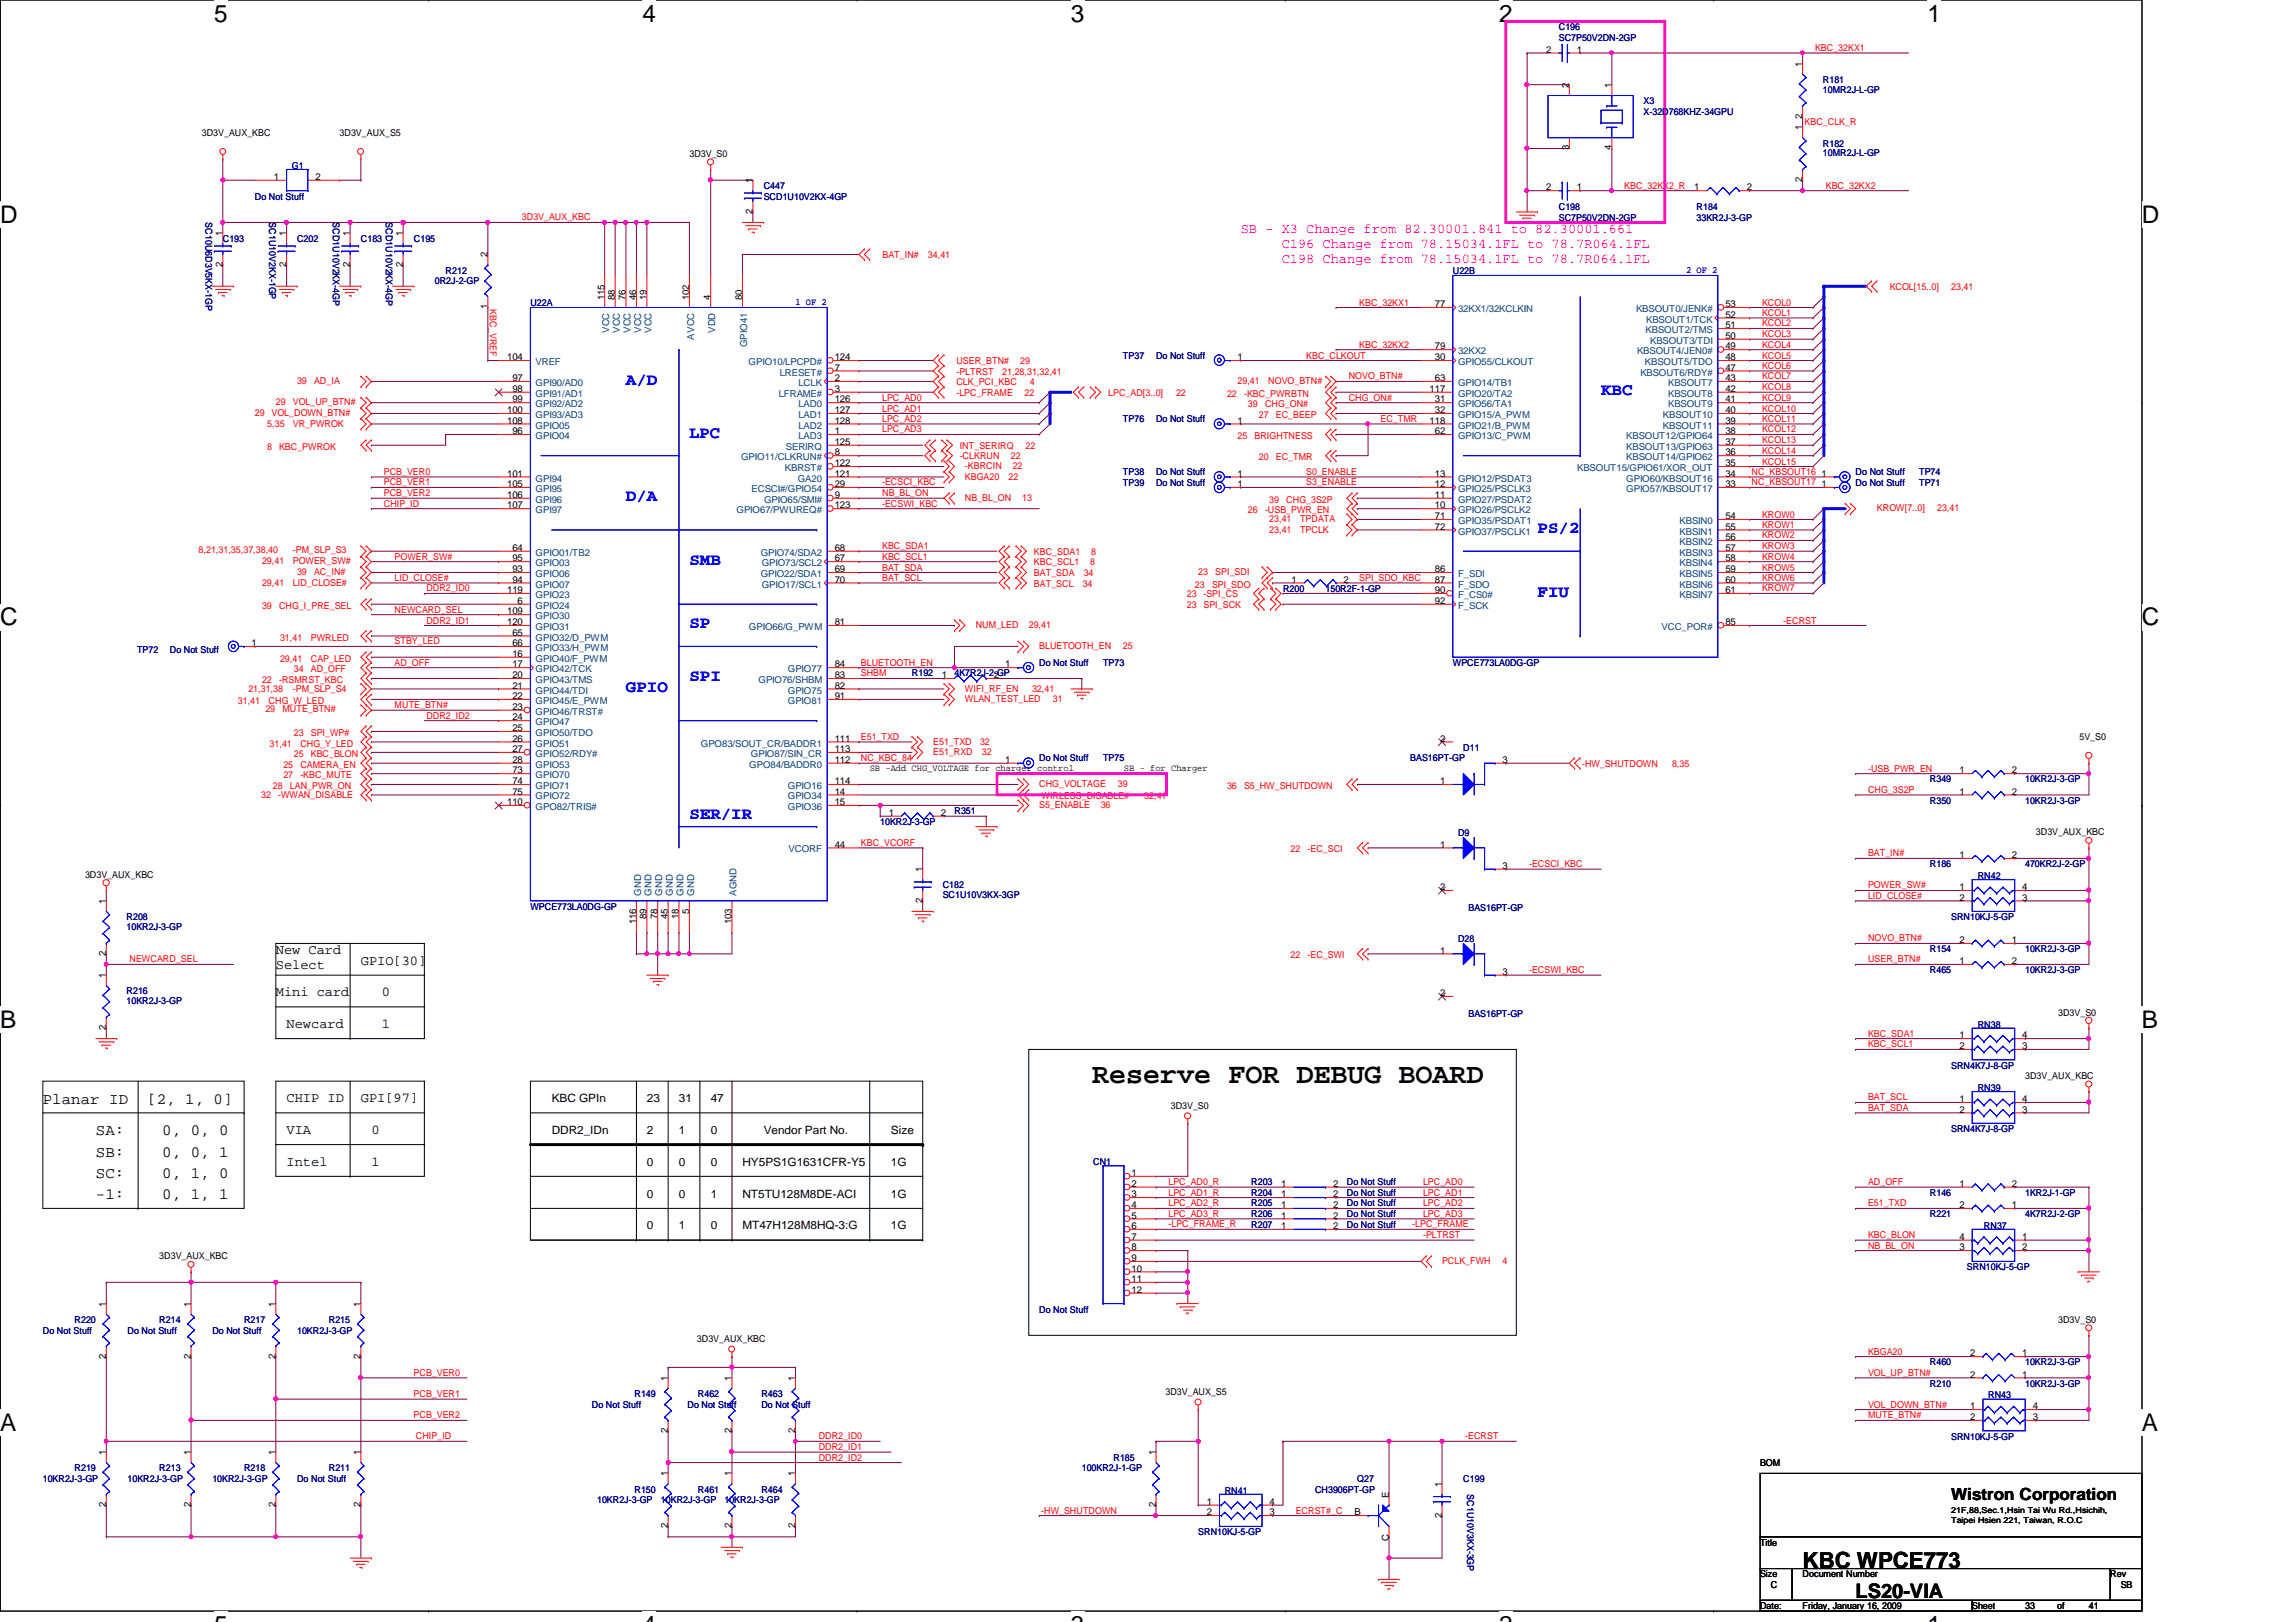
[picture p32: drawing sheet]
<svg xmlns="http://www.w3.org/2000/svg" width="297mm" height="210mm" viewBox="0 0 297 210" stroke-linecap="round" stroke-linejoin="round" font-family="sans-serif">
<defs><g id="words">
<text font-size="3.7" x="141.3" y="140.2">Reserve FOR DEBUG BOARD</text>
<g font-size="3.1">
<text x="27.7" y="2.8">5</text>
<text x="83.1" y="2.8">4</text>
<text x="138.6" y="2.8">3</text>
<text x="194" y="2.8">2</text>
<text x="249.4" y="2.8">1</text>
<text x="0" y="28.8">D</text>
<text x="277.1" y="28.8">D</text>
<text x="0" y="80.9">C</text>
<text x="277.1" y="80.9">C</text>
<text x="0" y="133.1">B</text>
<text x="277.1" y="133.1">B</text>
<text x="0" y="185.2">A</text>
<text x="277.1" y="185.2">A</text>
</g>
<text font-size="2.9" x="233.2" y="202.9">KBC WPCE773</text>
<text font-size="2.6" x="240.1" y="206.8">LS20-VIA</text>
<g font-size="2.2" fill="#00f">
<text x="81" y="49.8">A/D</text>
<text x="207.1" y="51.1">KBC</text>
<text x="89.2" y="56.6">LPC</text>
<text x="81" y="64.9">D/A</text>
<text x="198.9" y="69">PS/2</text>
<text x="89.2" y="73.1">SMB</text>
<text x="198.9" y="77.2">FIU</text>
<text x="89.2" y="81.3">SP</text>
<text x="81" y="89.6">GPIO</text>
<text x="89.2" y="88.2">SPI</text>
<text x="89.2" y="106">SER/IR</text>
</g>
<text font-size="2.2" x="252.4" y="194.1">Wistron Corporation</text>
<g font-size="2">
<text x="5.5" y="142.8">Planar ID</text>
<text x="19" y="142.8">[2, 1, 0]</text>
<text x="12.4" y="146.9">SA:</text>
<text x="12.4" y="149.7">SB:</text>
<text x="21" y="146.9">0, 0, 0</text>
<text x="21" y="149.7">0, 0, 1</text>
<text x="12.4" y="152.4">SC:</text>
<text x="12.4" y="155.2">-1:</text>
<text x="21" y="152.4">0, 1, 0</text>
<text x="21" y="155.2">0, 1, 1</text>
</g>
<g font-size="1.8" fill="#f0f">
<text x="160.5" y="30.2">SB - X3 Change from 82.30001.841 to 82.30001.661</text>
<text x="165.8" y="32.1">C196 Change from 78.15034.1FL to 78.7R064.1FL</text>
<text x="165.8" y="34">C198 Change from 78.15034.1FL to 78.7R064.1FL</text>
</g>
<g font-size="1.8">
<text x="35.7" y="123.5">New Card</text>
<text x="35.7" y="125.4">Select</text>
<text x="46.7" y="124.8">GPIO[30]</text>
<text x="35.7" y="128.9">Mini card</text>
<text x="49.4" y="128.9">0</text>
<text x="37.1" y="133.1">Newcard</text>
<text x="49.4" y="133.1">1</text>
<text x="37.1" y="142.7">CHIP ID</text>
<text x="46.7" y="142.7">GPI[97]</text>
<text x="37.1" y="146.8">VIA</text>
<text x="48" y="146.8">0</text>
<text x="37.1" y="150.9">Intel</text>
<text x="48" y="150.9">1</text>
</g>
<g font-size="1.5">
<text x="71.4" y="142.6">KBC GPIn</text>
<text x="83.7" y="142.6">23</text>
<text x="87.8" y="142.6">31</text>
<text x="91.9" y="142.6">47</text>
<text x="71.4" y="146.7">DDR2_IDn</text>
<text x="83.7" y="146.7">2</text>
<text x="87.8" y="146.7">1</text>
<text x="91.9" y="146.7">0</text>
<text x="98.8" y="146.7">Vendor Part No.</text>
<text x="115.3" y="146.7">Size</text>
<text x="83.7" y="155">0</text>
<text x="83.7" y="150.9">0</text>
<text x="87.8" y="155">0</text>
<text x="87.8" y="150.9">0</text>
<text x="91.9" y="150.9">0</text>
<text x="91.9" y="155">1</text>
<text x="96.1" y="155">NT5TU128M8DE-ACI</text>
<text x="96.1" y="150.9">HY5PS1G1631CFR-Y5</text>
<text x="115.3" y="155">1G</text>
<text x="115.3" y="150.9">1G</text>
<text x="83.7" y="159.1">0</text>
<text x="87.8" y="159.1">1</text>
<text x="91.9" y="159.1">0</text>
<text x="96.1" y="159.1">MT47H128M8HQ-3:G</text>
<text x="115.3" y="159.1">1G</text>
</g>
<g font-size="1.2" fill="#000080">
<text x="201.7" y="3.9">C196</text>
<text x="201.7" y="5.2">SC7P50V2DN-2GP</text>
<text x="235.8" y="10.8">R181</text>
<text x="235.8" y="12">10MR2J-L-GP</text>
<text x="212.6" y="13.5">X3</text>
<text x="212.6" y="14.9">X-32D768KHZ-34GPU</text>
<text x="37.8" y="21.8">G1</text>
<text x="235.8" y="19">R182</text>
<text x="235.8" y="20.2">10MR2J-L-GP</text>
<text x="26.6" y="28.8" transform="rotate(90 26.6 28.8)">SC10U6D3V5KX-1GP</text>
<text x="33" y="25.8">Do Not Stuff</text>
<text x="34.8" y="28.8" transform="rotate(90 34.8 28.8)">SC1U10V2KX-1GP</text>
<text x="43" y="28.8" transform="rotate(90 43 28.8)">SCD1U10V2KX-4GP</text>
<text x="49.9" y="28.8" transform="rotate(90 49.9 28.8)">SCD1U10V2KX-4GP</text>
<text x="98.8" y="24.5">C447</text>
<text x="98.8" y="25.8">SCD1U10V2KX-4GP</text>
<text x="201.7" y="27.2">C198</text>
<text x="201.7" y="28.6">SC7P50V2DN-2GP</text>
<text x="219.5" y="27.2">R184</text>
<text x="219.5" y="28.6">33KR2J-3-GP</text>
<text x="28.8" y="31.3">C193</text>
<text x="38.4" y="31.3">C202</text>
<text x="46.7" y="31.3">C183</text>
<text x="53.5" y="31.3">C195</text>
<text x="57.7" y="35.4">R212</text>
<text x="188" y="35.4">U22B</text>
<text x="56.3" y="36.8">0R2J-2-GP</text>
<text x="68.6" y="39.5">U22A</text>
<text x="145.3" y="46.4">TP37</text>
<text x="149.6" y="46.4">Do Not Stuff</text>
<text x="145.3" y="54.7">TP76</text>
<text x="149.6" y="54.7">Do Not Stuff</text>
<text x="145.3" y="62.9">TP39</text>
<text x="145.3" y="61.5">TP38</text>
<text x="149.6" y="62.9">Do Not Stuff</text>
<text x="149.6" y="61.5">Do Not Stuff</text>
<text x="240.1" y="61.5">Do Not Stuff</text>
<text x="240.1" y="62.9">Do Not Stuff</text>
<text x="248.3" y="61.5">TP74</text>
<text x="248.3" y="62.9">TP71</text>
<text x="166" y="76.6">R200</text>
<text x="171.5" y="76.6">150R2F-1-GP</text>
<text x="17.7" y="84.5">TP72</text>
<text x="22" y="84.5">Do Not Stuff</text>
<text x="118" y="87.5">R192</text>
<text x="123.5" y="87.5">4K7R2J-2-GP</text>
<text x="134.4" y="86.2">Do Not Stuff</text>
<text x="142.7" y="86.2">TP73</text>
<text x="188" y="86.2">WPCE773LA0DG-GP</text>
<text x="134.4" y="98.5">Do Not Stuff</text>
<text x="142.7" y="98.5">TP75</text>
<text x="182.5" y="98.5">BAS16PT-GP</text>
<text x="189.3" y="97.2">D11</text>
<text x="249.7" y="101.3">R349</text>
<text x="262" y="101.3">10KR2J-3-GP</text>
<text x="113.9" y="106.8">10KR2J-3-GP</text>
<text x="123.5" y="105.4">R351</text>
<text x="249.7" y="104">R350</text>
<text x="262" y="104">10KR2J-3-GP</text>
<text x="188.6" y="108.2">D9</text>
<text x="249.7" y="112.2">R186</text>
<text x="255.9" y="113.7">RN42</text>
<text x="262" y="112.2">470KR2J-2-GP</text>
<text x="16.4" y="119.1">R208</text>
<text x="68.6" y="117.7">WPCE773LA0DG-GP</text>
<text x="122" y="115">C182</text>
<text x="122" y="116.2">SC1U10V3KX-3GP</text>
<text x="190" y="117.9">BAS16PT-GP</text>
<text x="252.4" y="119.1">SRN10KJ-5-GP</text>
<text x="16.4" y="120.4">10KR2J-3-GP</text>
<text x="188.6" y="122">D28</text>
<text x="249.7" y="125.9">R465</text>
<text x="249.7" y="123.2">R154</text>
<text x="262" y="125.9">10KR2J-3-GP</text>
<text x="262" y="123.2">10KR2J-3-GP</text>
<text x="16.4" y="128.7">R216</text>
<text x="16.4" y="129.9">10KR2J-3-GP</text>
<text x="190" y="131.6">BAS16PT-GP</text>
<text x="255.9" y="133">RN38</text>
<text x="252.4" y="138.3">SRN4K7J-8-GP</text>
<text x="255.9" y="141.2">RN39</text>
<text x="252.4" y="146.5">SRN4K7J-8-GP</text>
<text x="141.4" y="150.8">CN1</text>
<text x="161.9" y="153.4">R203</text>
<text x="161.9" y="154.8">R204</text>
<text x="174.2" y="153.4">Do Not Stuff</text>
<text x="174.2" y="154.8">Do Not Stuff</text>
<text x="249.7" y="154.8">R146</text>
<text x="262" y="154.8">1KR2J-1-GP</text>
<text x="161.9" y="157.5">R206</text>
<text x="161.9" y="156.1">R205</text>
<text x="161.9" y="158.9">R207</text>
<text x="174.2" y="157.5">Do Not Stuff</text>
<text x="174.2" y="156.1">Do Not Stuff</text>
<text x="174.2" y="158.9">Do Not Stuff</text>
<text x="249.7" y="157.5">R221</text>
<text x="256.7" y="159">RN37</text>
<text x="262" y="157.5">4K7R2J-2-GP</text>
<text x="254.5" y="164.4">SRN10KJ-5-GP</text>
<text x="5.5" y="172.6">Do Not Stuff</text>
<text x="9.6" y="171.2">R220</text>
<text x="16.5" y="172.6">Do Not Stuff</text>
<text x="20.6" y="171.2">R214</text>
<text x="27.5" y="172.6">Do Not Stuff</text>
<text x="31.6" y="171.2">R217</text>
<text x="38.4" y="172.6">10KR2J-3-GP</text>
<text x="42.5" y="171.2">R215</text>
<text x="134.4" y="170">Do Not Stuff</text>
<text x="249.7" y="179.5">R210</text>
<text x="249.7" y="176.7">R460</text>
<text x="262" y="179.5">10KR2J-3-GP</text>
<text x="262" y="176.7">10KR2J-3-GP</text>
<text x="76.6" y="182.2">Do Not Stuff</text>
<text x="82.1" y="180.8">R149</text>
<text x="88.9" y="182.2">Do Not Stuff</text>
<text x="90.3" y="180.8">R462</text>
<text x="98.5" y="180.8">R463</text>
<text x="98.5" y="182.2">Do Not Stuff</text>
<text x="257.2" y="181">RN43</text>
<text x="5.5" y="191.8">10KR2J-3-GP</text>
<text x="9.6" y="190.4">R219</text>
<text x="16.5" y="191.8">10KR2J-3-GP</text>
<text x="20.6" y="190.4">R213</text>
<text x="27.5" y="191.8">10KR2J-3-GP</text>
<text x="31.6" y="190.4">R218</text>
<text x="38.4" y="191.8">Do Not Stuff</text>
<text x="42.5" y="190.4">R211</text>
<text x="140" y="190.4">100KR2J-1-GP</text>
<text x="144.1" y="189.1">R185</text>
<text x="175.6" y="191.8">Q27</text>
<text x="189.3" y="191.8">C199</text>
<text x="252.4" y="186.3">SRN10KJ-5-GP</text>
<text x="77.3" y="194.5">10KR2J-3-GP</text>
<text x="82.1" y="193.2">R150</text>
<text x="85.5" y="194.5">10KR2J-3-GP</text>
<text x="90.3" y="193.2">R461</text>
<text x="93.7" y="194.5">10KR2J-3-GP</text>
<text x="98.5" y="193.2">R464</text>
<text x="158.5" y="193.3">RN41</text>
<text x="170.1" y="193.2">CH3906PT-GP</text>
<text x="189.8" y="193.4" transform="rotate(90 189.8 193.4)">SC1U10V3KX-3GP</text>
<text x="155" y="198.7">SRN10KJ-5-GP</text>
</g>
<g font-size="1.2">
<text x="200" y="6.8">2</text>
<text x="203" y="11.4" transform="rotate(-90 203 11.4)">2</text>
<text x="204" y="6.8">1</text>
<text x="208.5" y="11.4" transform="rotate(-90 208.5 11.4)">1</text>
<text x="233.2" y="8.6" transform="rotate(-90 233.2 8.6)">1</text>
<text x="26.1" y="17.6">3D3V_AUX_KBC</text>
<text x="43.9" y="17.6">3D3V_AUX_S5</text>
<text x="233.2" y="16.8" transform="rotate(-90 233.2 16.8)">1</text>
<text x="233.2" y="15.4" transform="rotate(-90 233.2 15.4)">2</text>
<text x="35.4" y="23.3">1</text>
<text x="40.8" y="23.3">2</text>
<text x="89.2" y="20.4">3D3V_S0</text>
<text x="97.4" y="23.7" transform="rotate(-90 97.4 23.7)">1</text>
<text x="203" y="19.5" transform="rotate(-90 203 19.5)">3</text>
<text x="208.5" y="19.5" transform="rotate(-90 208.5 19.5)">4</text>
<text x="233.2" y="23.6" transform="rotate(-90 233.2 23.6)">2</text>
<text x="97.4" y="27.7" transform="rotate(-90 97.4 27.7)">2</text>
<text x="200" y="24.6">2</text>
<text x="204" y="24.6">1</text>
<text x="219.2" y="24.6">1</text>
<text x="226" y="24.6">2</text>
<text x="28.8" y="34.6" transform="rotate(-90 28.8 34.6)">2</text>
<text x="28.8" y="30.6" transform="rotate(-90 28.8 30.6)">1</text>
<text x="37" y="34.6" transform="rotate(-90 37 34.6)">2</text>
<text x="37" y="30.6" transform="rotate(-90 37 30.6)">1</text>
<text x="45.3" y="34.6" transform="rotate(-90 45.3 34.6)">2</text>
<text x="45.3" y="30.6" transform="rotate(-90 45.3 30.6)">1</text>
<text x="52.1" y="34.6" transform="rotate(-90 52.1 34.6)">2</text>
<text x="52.1" y="30.6" transform="rotate(-90 52.1 30.6)">1</text>
<text x="63.1" y="33.3" transform="rotate(-90 63.1 33.3)">2</text>
<text x="63.1" y="40" transform="rotate(-90 63.1 40)">1</text>
<text x="78.2" y="38.8" transform="rotate(-90 78.2 38.8)">115</text>
<text x="79.5" y="38.8" transform="rotate(-90 79.5 38.8)">88</text>
<text x="80.9" y="38.8" transform="rotate(-90 80.9 38.8)">76</text>
<text x="82.3" y="38.8" transform="rotate(-90 82.3 38.8)">46</text>
<text x="83.6" y="38.8" transform="rotate(-90 83.6 38.8)">19</text>
<text x="89.2" y="38.8" transform="rotate(-90 89.2 38.8)">102</text>
<text x="91.9" y="38.8" transform="rotate(-90 91.9 38.8)">4</text>
<text x="96" y="38.8" transform="rotate(-90 96 38.8)">80</text>
<text x="185.6" y="39.8">77</text>
<text x="223.2" y="41.1">52</text>
<text x="223.2" y="39.8">53</text>
<text x="65.6" y="46.6">104</text>
<text x="108" y="48">7</text>
<text x="108" y="46.6">124</text>
<text x="160.1" y="46.6">1</text>
<text x="185.6" y="45.2">79</text>
<text x="185.6" y="46.6">30</text>
<text x="223.2" y="46.6">48</text>
<text x="223.2" y="45.2">49</text>
<text x="223.2" y="43.9">50</text>
<text x="223.2" y="48">47</text>
<text x="223.2" y="42.5">51</text>
<text x="65.6" y="53.5">100</text>
<text x="66.3" y="49.3">97</text>
<text x="66.3" y="50.7">98</text>
<text x="66.3" y="52.1">99</text>
<text x="108" y="50.7">3</text>
<text x="108" y="49.3">2</text>
<text x="108" y="52.1">126</text>
<text x="108" y="53.5">127</text>
<text x="185" y="50.7">117</text>
<text x="185.6" y="52.1">31</text>
<text x="185.6" y="49.3">63</text>
<text x="185.6" y="53.5">32</text>
<text x="223.2" y="49.3">43</text>
<text x="223.2" y="50.7">42</text>
<text x="223.2" y="52.1">41</text>
<text x="223.2" y="53.5">40</text>
<text x="65.6" y="54.8">108</text>
<text x="66.3" y="56.2">96</text>
<text x="108" y="57.6">125</text>
<text x="108" y="58.9">8</text>
<text x="108" y="54.8">128</text>
<text x="108" y="56.2">1</text>
<text x="160.1" y="54.8">1</text>
<text x="185" y="54.8">118</text>
<text x="185.6" y="56.2">62</text>
<text x="223.2" y="54.8">39</text>
<text x="223.2" y="56.2">38</text>
<text x="223.2" y="57.6">37</text>
<text x="223.2" y="58.9">36</text>
<text x="65.6" y="61.7">101</text>
<text x="65.6" y="63">105</text>
<text x="65.6" y="64.4">106</text>
<text x="65.6" y="65.8">107</text>
<text x="108" y="65.8">123</text>
<text x="108" y="63">29</text>
<text x="108" y="61.7">121</text>
<text x="108" y="64.4">9</text>
<text x="108" y="60.3">122</text>
<text x="160.1" y="63">1</text>
<text x="160.1" y="61.7">1</text>
<text x="185.6" y="61.7">13</text>
<text x="185.6" y="63">12</text>
<text x="185.6" y="64.4">11</text>
<text x="185.6" y="65.8">10</text>
<text x="223.2" y="60.3">35</text>
<text x="223.2" y="61.7">34</text>
<text x="223.2" y="63">33</text>
<text x="235.7" y="61.7">1</text>
<text x="235.7" y="63">1</text>
<text x="66.3" y="71.3">64</text>
<text x="108" y="71.3">68</text>
<text x="185.6" y="67.2">71</text>
<text x="185.6" y="68.5">72</text>
<text x="223.2" y="67.2">54</text>
<text x="223.2" y="68.5">55</text>
<text x="223.2" y="69.9">56</text>
<text x="223.2" y="71.3">57</text>
<text x="65.6" y="76.8">119</text>
<text x="66.3" y="74">93</text>
<text x="66.3" y="72.6">95</text>
<text x="66.3" y="75.4">94</text>
<text x="108" y="74">69</text>
<text x="108" y="72.6">67</text>
<text x="108" y="75.4">70</text>
<text x="167.1" y="75.4">1</text>
<text x="173.8" y="75.4">2</text>
<text x="185.6" y="74">86</text>
<text x="185.6" y="75.4">87</text>
<text x="185.6" y="76.8">90</text>
<text x="223.2" y="72.6">58</text>
<text x="223.2" y="74">59</text>
<text x="223.2" y="75.4">60</text>
<text x="223.2" y="76.8">61</text>
<text x="32.6" y="83.6">1</text>
<text x="65.6" y="80.9">120</text>
<text x="65.6" y="79.5">109</text>
<text x="66.3" y="82.3">65</text>
<text x="66.3" y="83.6">66</text>
<text x="67" y="78.1">6</text>
<text x="108" y="80.9">81</text>
<text x="185.6" y="78.1">92</text>
<text x="223.2" y="80.9">85</text>
<text x="66.3" y="85">16</text>
<text x="66.3" y="86.4">17</text>
<text x="66.3" y="87.8">20</text>
<text x="66.3" y="89.1">21</text>
<text x="108" y="86.4">84</text>
<text x="108" y="89.1">82</text>
<text x="108" y="87.8">83</text>
<text x="121.8" y="87.8">1</text>
<text x="128.6" y="87.8">2</text>
<text x="130" y="86.4">1</text>
<text x="66.3" y="96">26</text>
<text x="66.3" y="93.2">24</text>
<text x="66.3" y="90.5">22</text>
<text x="66.3" y="91.9">23</text>
<text x="66.3" y="94.6">25</text>
<text x="108" y="90.5">91</text>
<text x="108" y="96">111</text>
<text x="186.3" y="96">2</text>
<text x="269" y="95.8">5V_S0</text>
<text x="66.3" y="98.7">28</text>
<text x="66.3" y="100.1">73</text>
<text x="66.3" y="97.3">27</text>
<text x="66.3" y="101.5">74</text>
<text x="108" y="101.5">114</text>
<text x="108" y="98.7">112</text>
<text x="108" y="97.3">113</text>
<text x="112.5" y="99.8">SB -Add CHG_VOLTAGE for charger control</text>
<text x="130" y="98.7">1</text>
<text x="145.4" y="99.8">SB - for Charger</text>
<text x="186.3" y="101.5">1</text>
<text x="194.4" y="98.7">3</text>
<text x="253.5" y="100.1">1</text>
<text x="260.3" y="100.1">2</text>
<text x="65.6" y="104.2">110</text>
<text x="66.3" y="102.8">75</text>
<text x="108" y="104.2">15</text>
<text x="108" y="102.8">14</text>
<text x="115" y="105.6">1</text>
<text x="121.7" y="105.6">2</text>
<text x="253.5" y="102.8">1</text>
<text x="260.3" y="102.8">2</text>
<text x="11" y="113.6">3D3V_AUX_KBC</text>
<text x="108" y="109.7">44</text>
<text x="119.3" y="112.9" transform="rotate(-90 119.3 112.9)">1</text>
<text x="186.3" y="109.7">1</text>
<text x="194.4" y="112.4">3</text>
<text x="253.5" y="111">1</text>
<text x="260.3" y="111">2</text>
<text x="263.4" y="108.1">3D3V_AUX_KBC</text>
<text x="13.7" y="117" transform="rotate(-90 13.7 117)">1</text>
<text x="82.3" y="119.6" transform="rotate(-90 82.3 119.6)">116</text>
<text x="83.6" y="118.9" transform="rotate(-90 83.6 118.9)">89</text>
<text x="85" y="118.9" transform="rotate(-90 85 118.9)">78</text>
<text x="86.4" y="118.9" transform="rotate(-90 86.4 118.9)">45</text>
<text x="87.8" y="118.9" transform="rotate(-90 87.8 118.9)">18</text>
<text x="89.2" y="118.2" transform="rotate(-90 89.2 118.2)">5</text>
<text x="94.7" y="119.6" transform="rotate(-90 94.7 119.6)">103</text>
<text x="119.3" y="116.9" transform="rotate(-90 119.3 116.9)">2</text>
<text x="186.3" y="115.2">2</text>
<text x="253.5" y="115.2">1</text>
<text x="253.5" y="116.5">2</text>
<text x="261.6" y="116.5">3</text>
<text x="261.6" y="115.2">4</text>
<text x="13.7" y="123.7" transform="rotate(-90 13.7 123.7)">2</text>
<text x="186.3" y="123.4">1</text>
<text x="253.5" y="124.8">1</text>
<text x="253.5" y="122">2</text>
<text x="260.3" y="124.8">2</text>
<text x="260.3" y="122">1</text>
<text x="13.7" y="126.6" transform="rotate(-90 13.7 126.6)">1</text>
<text x="186.3" y="128.9">2</text>
<text x="194.4" y="126.2">3</text>
<text x="266.3" y="131.4">3D3V_S0</text>
<text x="13.7" y="133.3" transform="rotate(-90 13.7 133.3)">2</text>
<text x="253.5" y="134.4">1</text>
<text x="253.5" y="135.8">2</text>
<text x="261.6" y="135.8">3</text>
<text x="261.6" y="134.4">4</text>
<text x="151.5" y="143.5">3D3V_S0</text>
<text x="253.5" y="142.6">1</text>
<text x="253.5" y="144">2</text>
<text x="261.6" y="144">3</text>
<text x="261.6" y="142.6">4</text>
<text x="262" y="139.7">3D3V_AUX_KBC</text>
<text x="146.4" y="152.2">1</text>
<text x="146.4" y="153.6">2</text>
<text x="146.4" y="154.9">3</text>
<text x="165.7" y="153.6">1</text>
<text x="165.7" y="154.9">1</text>
<text x="172.5" y="153.6">2</text>
<text x="172.5" y="154.9">2</text>
<text x="253.5" y="153.6">1</text>
<text x="260.3" y="153.6">2</text>
<text x="146.4" y="156.3">4</text>
<text x="146.4" y="157.7">5</text>
<text x="146.4" y="159">6</text>
<text x="146.4" y="160.4">7</text>
<text x="146.4" y="161.8">8</text>
<text x="165.7" y="157.7">1</text>
<text x="165.7" y="156.3">1</text>
<text x="165.7" y="159">1</text>
<text x="172.5" y="157.7">2</text>
<text x="172.5" y="156.3">2</text>
<text x="172.5" y="159">2</text>
<text x="253.5" y="156.3">2</text>
<text x="253.5" y="161.8">3</text>
<text x="253.5" y="160.4">4</text>
<text x="260.3" y="156.3">1</text>
<text x="261.6" y="160.4">1</text>
<text x="261.6" y="161.8">2</text>
<text x="20.6" y="163">3D3V_AUX_KBC</text>
<text x="146.4" y="163.2">9</text>
<text x="146.4" y="164.5">10</text>
<text x="146.4" y="165.9">11</text>
<text x="146.4" y="167.3">12</text>
<text x="13.7" y="169.1" transform="rotate(-90 13.7 169.1)">1</text>
<text x="24.7" y="169.1" transform="rotate(-90 24.7 169.1)">1</text>
<text x="35.6" y="169.1" transform="rotate(-90 35.6 169.1)">1</text>
<text x="46.6" y="169.1" transform="rotate(-90 46.6 169.1)">1</text>
<text x="90.2" y="173.7">3D3V_AUX_KBC</text>
<text x="266.3" y="171.2">3D3V_S0</text>
<text x="13.7" y="175.9" transform="rotate(-90 13.7 175.9)">2</text>
<text x="24.7" y="175.9" transform="rotate(-90 24.7 175.9)">2</text>
<text x="35.6" y="175.9" transform="rotate(-90 35.6 175.9)">2</text>
<text x="46.6" y="175.9" transform="rotate(-90 46.6 175.9)">2</text>
<text x="86.4" y="178.7" transform="rotate(-90 86.4 178.7)">1</text>
<text x="94.7" y="178.7" transform="rotate(-90 94.7 178.7)">1</text>
<text x="102.9" y="178.7" transform="rotate(-90 102.9 178.7)">1</text>
<text x="254.9" y="178.3">2</text>
<text x="254.9" y="175.5">2</text>
<text x="261.6" y="178.3">1</text>
<text x="261.6" y="175.5">1</text>
<text x="86.4" y="185.5" transform="rotate(-90 86.4 185.5)">2</text>
<text x="94.7" y="185.5" transform="rotate(-90 94.7 185.5)">2</text>
<text x="102.9" y="185.5" transform="rotate(-90 102.9 185.5)">2</text>
<text x="150.8" y="180.6">3D3V_AUX_S5</text>
<text x="254.9" y="182.4">1</text>
<text x="254.9" y="183.8">2</text>
<text x="263" y="183.8">3</text>
<text x="263" y="182.4">4</text>
<text x="13.7" y="188.3" transform="rotate(-90 13.7 188.3)">1</text>
<text x="24.7" y="188.3" transform="rotate(-90 24.7 188.3)">1</text>
<text x="35.6" y="188.3" transform="rotate(-90 35.6 188.3)">1</text>
<text x="46.6" y="188.3" transform="rotate(-90 46.6 188.3)">1</text>
<text x="86.4" y="191.1" transform="rotate(-90 86.4 191.1)">1</text>
<text x="94.7" y="191.1" transform="rotate(-90 94.7 191.1)">1</text>
<text x="102.9" y="191.1" transform="rotate(-90 102.9 191.1)">1</text>
<text x="149.5" y="188.3" transform="rotate(-90 149.5 188.3)">1</text>
<text x="227.7" y="189.7">BOM</text>
<text x="13.7" y="195" transform="rotate(-90 13.7 195)">2</text>
<text x="24.7" y="195" transform="rotate(-90 24.7 195)">2</text>
<text x="35.6" y="195" transform="rotate(-90 35.6 195)">2</text>
<text x="46.6" y="195" transform="rotate(-90 46.6 195)">2</text>
<text x="86.4" y="197.8" transform="rotate(-90 86.4 197.8)">2</text>
<text x="94.7" y="197.8" transform="rotate(-90 94.7 197.8)">2</text>
<text x="102.9" y="197.8" transform="rotate(-90 102.9 197.8)">2</text>
<text x="149.5" y="195" transform="rotate(-90 149.5 195)">2</text>
<text x="156.1" y="194.7">1</text>
<text x="156.1" y="196.1">2</text>
<text x="164.3" y="196.1">3</text>
<text x="164.3" y="194.7">4</text>
<text x="175.2" y="196.1">B</text>
<text x="179.7" y="193.8" transform="rotate(-90 179.7 193.8)">E</text>
<text x="186.5" y="196.4" transform="rotate(-90 186.5 196.4)">2</text>
<text x="186.5" y="192.4" transform="rotate(-90 186.5 192.4)">1</text>
<text x="179.7" y="199.4" transform="rotate(-90 179.7 199.4)">C</text>
<text x="227.7" y="200">Title</text>
<text x="227.7" y="208.2">Date:</text>
<text x="227.7" y="204.1">Size</text>
<text x="229.1" y="205.5">C</text>
<text x="233.2" y="204.1">Document Number</text>
<text x="233.2" y="208.2">Friday, January 16, 2009</text>
<text x="255.1" y="208.2">Sheet</text>
<text x="262" y="208.2">33</text>
<text x="266.1" y="208.2">of</text>
<text x="270.3" y="208.2">41</text>
<text x="273" y="204.1">Rev</text>
<text x="274.4" y="205.5">SB</text>
</g>
<g font-size="1.2" fill="#f00">
<text x="234.8" y="6.6">KBC_32KX1</text>
<text x="233.5" y="16.2">KBC_CLK_R</text>
<text x="67.5" y="28.5">3D3V_AUX_KBC</text>
<text x="210.1" y="24.4">KBC_32KX2_R</text>
<text x="236.2" y="24.4">KBC_32KX2</text>
<text x="114.2" y="33.4">BAT_IN#</text>
<text x="120.1" y="33.4">34,41</text>
<text x="63.4" y="40" transform="rotate(90 63.4 40)">KBC_VREF</text>
<text x="175.8" y="39.5">KBC_32KX1</text>
<text x="228" y="40.9">KCOL1</text>
<text x="228" y="39.5">KCOL0</text>
<text x="244.5" y="37.5">KCOL[15..0]</text>
<text x="252.4" y="37.5">23,41</text>
<text x="123.7" y="47.1">USER_BTN#</text>
<text x="132" y="47.1">29</text>
<text x="169" y="46.4">KBC_CLKOUT</text>
<text x="175.8" y="45">KBC_32KX2</text>
<text x="228" y="46.4">KCOL5</text>
<text x="228" y="45">KCOL4</text>
<text x="228" y="43.6">KCOL3</text>
<text x="228" y="42.2">KCOL2</text>
<text x="228" y="47.8">KCOL6</text>
<text x="33" y="53.8">29</text>
<text x="35.1" y="53.8">VOL_DOWN_BTN#</text>
<text x="35.7" y="52.5">29</text>
<text x="37.9" y="52.5">VOL_UP_BTN#</text>
<text x="38.4" y="49.7">39</text>
<text x="40.6" y="49.7">AD_IA</text>
<text x="114.1" y="51.9">LPC_AD0</text>
<text x="114.1" y="53.3">LPC_AD1</text>
<text x="123.7" y="49.8">CLK_PCI_KBC</text>
<text x="123.7" y="51.2">-LPC_FRAME</text>
<text x="123.7" y="48.5">-PLTRST</text>
<text x="129.7" y="48.5">21,28,31,32,41</text>
<text x="132.5" y="51.2">22</text>
<text x="133.2" y="49.8">4</text>
<text x="143.4" y="51.2">LPC_AD[3..0]</text>
<text x="152.1" y="51.2">22</text>
<text x="158.7" y="51.4">22</text>
<text x="160.1" y="49.7">29,41</text>
<text x="160.9" y="51.4">-KBC_PWRBTN</text>
<text x="161.5" y="52.7">39</text>
<text x="163.7" y="52.7">CHG_ON#</text>
<text x="164.1" y="49.7">NOVO_BTN#</text>
<text x="174.5" y="51.9">CHG_ON#</text>
<text x="174.5" y="49.1">NOVO_BTN#</text>
<text x="228" y="53.3">KCOL10</text>
<text x="228" y="51.9">KCOL9</text>
<text x="228" y="50.5">KCOL8</text>
<text x="228" y="49.1">KCOL7</text>
<text x="34.6" y="58.2">8</text>
<text x="34.6" y="55.2">5,35</text>
<text x="36.1" y="58.2">KBC_PWROK</text>
<text x="37.9" y="55.2">VR_PWROK</text>
<text x="114.1" y="54.6">LPC_AD2</text>
<text x="114.1" y="56">LPC_AD3</text>
<text x="124.2" y="59.4">-CLKRUN</text>
<text x="124.2" y="58.1">INT_SERIRQ</text>
<text x="130.8" y="59.4">22</text>
<text x="132.7" y="58.1">22</text>
<text x="160.1" y="56.8">25</text>
<text x="162.3" y="56.8">BRIGHTNESS</text>
<text x="162.9" y="54.1">27</text>
<text x="162.9" y="59.6">20</text>
<text x="165.1" y="54.1">EC_BEEP</text>
<text x="165.1" y="59.6">EC_TMR</text>
<text x="178.6" y="54.6">EC_TMR</text>
<text x="228" y="58.7">KCOL14</text>
<text x="228" y="57.4">KCOL13</text>
<text x="228" y="56">KCOL12</text>
<text x="228" y="54.6">KCOL11</text>
<text x="49.7" y="62.8">PCB_VER1</text>
<text x="49.7" y="64.2">PCB_VER2</text>
<text x="49.7" y="61.5">PCB_VER0</text>
<text x="49.7" y="65.6">CHIP_ID</text>
<text x="114.1" y="62.8">-ECSCI_KBC</text>
<text x="114.1" y="65.6">-ECSWI_KBC</text>
<text x="114.1" y="64.2">NB_BL_ON</text>
<text x="124.8" y="64.8">NB_BL_ON</text>
<text x="124.8" y="60.7">-KBRCIN</text>
<text x="124.8" y="62.1">KBGA20</text>
<text x="130.5" y="62.1">22</text>
<text x="131" y="60.7">22</text>
<text x="132.2" y="64.8">13</text>
<text x="164.2" y="65.1">39</text>
<text x="166.4" y="65.1">CHG_3S2P</text>
<text x="169" y="62.8">S3_ENABLE</text>
<text x="169" y="61.5">S0_ENABLE</text>
<text x="226.6" y="61.5">NC_KBSOUT16</text>
<text x="226.6" y="62.8">NC_KBSOUT17</text>
<text x="228" y="60.1">KCOL15</text>
<text x="25.7" y="71.6">8,21,31,35,37,38,40</text>
<text x="37.9" y="71.6">-PM_SLP_S3</text>
<text x="114.1" y="71.1">KBC_SDA1</text>
<text x="133.8" y="71.8">KBC_SDA1</text>
<text x="141.2" y="71.8">8</text>
<text x="161.5" y="66.4">26</text>
<text x="163.7" y="66.4">-USB_PWR_EN</text>
<text x="164.2" y="67.5">23,41</text>
<text x="164.2" y="68.9">23,41</text>
<text x="168.2" y="67.5">TPDATA</text>
<text x="168.2" y="68.9">TPCLK</text>
<text x="228" y="67">KROW0</text>
<text x="228" y="68.3">KROW1</text>
<text x="228" y="69.7">KROW2</text>
<text x="228" y="71.1">KROW3</text>
<text x="242.8" y="66.2">KROW[7..0]</text>
<text x="250.6" y="66.2">23,41</text>
<text x="33.9" y="73">29,41</text>
<text x="33.9" y="75.8">29,41</text>
<text x="37.9" y="73">POWER_SW#</text>
<text x="37.9" y="75.8">LID_CLOSE#</text>
<text x="38.4" y="74.4">39</text>
<text x="40.6" y="74.4">AC_IN#</text>
<text x="51.1" y="75.2">LID_CLOSE#</text>
<text x="51.1" y="72.4">POWER_SW#</text>
<text x="55.2" y="76.5">DDR2_ID0</text>
<text x="114.1" y="73.8">BAT_SDA</text>
<text x="114.1" y="75.2">BAT_SCL</text>
<text x="114.1" y="72.4">KBC_SCL1</text>
<text x="133.8" y="73.2">KBC_SCL1</text>
<text x="133.8" y="74.5">BAT_SDA</text>
<text x="133.8" y="75.9">BAT_SCL</text>
<text x="140.1" y="75.9">34</text>
<text x="140.2" y="74.5">34</text>
<text x="141.1" y="73.2">8</text>
<text x="153.5" y="77.3">23</text>
<text x="154.6" y="76">23</text>
<text x="155" y="74.4">23</text>
<text x="155.7" y="77.3">-SPI_CS</text>
<text x="156.8" y="76">SPI_SDO</text>
<text x="157.2" y="74.4">SPI_SDI</text>
<text x="175.8" y="75.2">SPI_SDO_KBC</text>
<text x="228" y="75.2">KROW6</text>
<text x="228" y="76.5">KROW7</text>
<text x="228" y="72.4">KROW4</text>
<text x="228" y="73.8">KROW5</text>
<text x="33.9" y="78.8">39</text>
<text x="36.1" y="78.8">CHG_I_PRE_SEL</text>
<text x="36.2" y="82.9">31,41</text>
<text x="40.2" y="82.9">PWRLED</text>
<text x="51.1" y="83.4">STBY_LED</text>
<text x="51.1" y="79.3">NEWCARD_SEL</text>
<text x="55.2" y="80.7">DDR2_ID1</text>
<text x="126.2" y="81.2">NUM_LED</text>
<text x="133.1" y="81.2">29,41</text>
<text x="134.4" y="84">BLUETOOTH_EN</text>
<text x="145.3" y="84">25</text>
<text x="153.5" y="78.7">23</text>
<text x="155.7" y="78.7">SPI_SCK</text>
<text x="230.7" y="80.7">-ECRST</text>
<text x="32.1" y="89.5">21,31,38</text>
<text x="33.9" y="88.4">22</text>
<text x="36.1" y="88.4">-RSMRST_KBC</text>
<text x="36.2" y="85.6">29,41</text>
<text x="37.9" y="89.5">-PM_SLP_S4</text>
<text x="38" y="87">34</text>
<text x="40.2" y="87">AD_OFF</text>
<text x="40.2" y="85.6">CAP_LED</text>
<text x="51.1" y="86.1">AD_OFF</text>
<text x="111.4" y="87.5">SHBM</text>
<text x="111.4" y="86.1">BLUETOOTH_EN</text>
<text x="124.8" y="89.5">WIFI_RF_EN</text>
<text x="133.5" y="89.5">32,41</text>
<text x="30.8" y="91.1">31,41</text>
<text x="34.3" y="92.2">29</text>
<text x="34.8" y="91.1">CHG_W_LED</text>
<text x="36.5" y="92.2">MUTE_BTN#</text>
<text x="38" y="95.2">23</text>
<text x="40.2" y="95.2">SPI_WP#</text>
<text x="51.1" y="91.7">MUTE_BTN#</text>
<text x="55.2" y="93">DDR2_ID2</text>
<text x="111.4" y="95.8">E51_TXD</text>
<text x="124.8" y="90.8">WLAN_TEST_LED</text>
<text x="136.2" y="90.8">31</text>
<text x="34.9" y="96.6">31,41</text>
<text x="36.7" y="100.7">27</text>
<text x="36.7" y="99.4">25</text>
<text x="38" y="98">25</text>
<text x="38.9" y="96.6">CHG_Y_LED</text>
<text x="38.9" y="100.7">-KBC_MUTE</text>
<text x="38.9" y="99.4">CAMERA_EN</text>
<text x="40.2" y="98">KBC_BLON</text>
<text x="111.4" y="98.5">NC_KBC_84</text>
<text x="120.7" y="97.7">E51_RXD</text>
<text x="120.7" y="96.4">E51_TXD</text>
<text x="126.8" y="96.4">32</text>
<text x="127" y="97.7">32</text>
<text x="134.4" y="101.8">CHG_VOLTAGE</text>
<text x="144.6" y="101.8">39</text>
<text x="204.7" y="99.2">-HW_SHUTDOWN</text>
<text x="216.3" y="99.2">8,35</text>
<text x="241.7" y="99.9">-USB_PWR_EN</text>
<text x="33.8" y="103.2">32</text>
<text x="35.3" y="102.1">28</text>
<text x="36" y="103.2">-WWAN_DISABLE</text>
<text x="37.5" y="102.1">LAN_PWR_ON</text>
<text x="134.4" y="104.6">S5_ENABLE</text>
<text x="134.7" y="103.3">WIRLESS_DISABLE#</text>
<text x="142.4" y="104.6">36</text>
<text x="148" y="103.3">32,41</text>
<text x="158.7" y="102.1">36</text>
<text x="160.9" y="102.1">S5_HW_SHUTDOWN</text>
<text x="241.7" y="102.6">CHG_3S2P</text>
<text x="111.4" y="109.5">KBC_VCORF</text>
<text x="167" y="110.3">22</text>
<text x="169.2" y="110.3">-EC_SCI</text>
<text x="197.8" y="112.2">-ECSCI_KBC</text>
<text x="241.7" y="110.8">BAT_IN#</text>
<text x="241.7" y="116.3">LID_CLOSE#</text>
<text x="241.7" y="115">POWER_SW#</text>
<text x="16.8" y="124.5">NEWCARD_SEL</text>
<text x="167" y="124">22</text>
<text x="169.2" y="124">-EC_SWI</text>
<text x="197.8" y="125.9">-ECSWI_KBC</text>
<text x="241.7" y="121.8">NOVO_BTN#</text>
<text x="241.7" y="124.5">USER_BTN#</text>
<text x="241.7" y="134.2">KBC_SDA1</text>
<text x="241.7" y="135.6">KBC_SCL1</text>
<text x="241.7" y="143.8">BAT_SDA</text>
<text x="241.7" y="142.4">BAT_SCL</text>
<text x="151.2" y="153.4">LPC_AD0_R</text>
<text x="151.2" y="154.7">LPC_AD1_R</text>
<text x="184.1" y="154.7">LPC_AD1</text>
<text x="184.1" y="153.4">LPC_AD0</text>
<text x="241.7" y="153.4">AD_OFF</text>
<text x="151.2" y="158.8">-LPC_FRAME_R</text>
<text x="151.2" y="156.1">LPC_AD2_R</text>
<text x="151.2" y="157.5">LPC_AD3_R</text>
<text x="182.7" y="158.8">-LPC_FRAME</text>
<text x="184.1" y="156.1">LPC_AD2</text>
<text x="184.1" y="157.5">LPC_AD3</text>
<text x="184.1" y="160.2">-PLTRST</text>
<text x="241.7" y="160.2">KBC_BLON</text>
<text x="241.7" y="161.6">NB_BL_ON</text>
<text x="241.7" y="156.1">E51_TXD</text>
<text x="186.6" y="163.5">PCLK_FWH</text>
<text x="194.4" y="163.5">4</text>
<text x="53.5" y="178.1">PCB_VER0</text>
<text x="241.7" y="175.3">KBGA20</text>
<text x="241.7" y="178.1">VOL_UP_BTN#</text>
<text x="53.5" y="180.8">PCB_VER1</text>
<text x="53.5" y="183.6">PCB_VER2</text>
<text x="241.7" y="182.2">VOL_DOWN_BTN#</text>
<text x="241.7" y="183.6">MUTE_BTN#</text>
<text x="53.8" y="186.3">CHIP_ID</text>
<text x="105.9" y="187.7">DDR2_ID1</text>
<text x="105.9" y="186.3">DDR2_ID0</text>
<text x="105.9" y="189">DDR2_ID2</text>
<text x="189.6" y="186.3">-ECRST</text>
<text x="134.7" y="195.9">-HW_SHUTDOWN</text>
<text x="167.6" y="195.9">ECRST#_C</text>
</g>
<g font-size="1.2" fill="#00f">
<text x="218.1" y="35.3">2 OF 2</text>
<text x="102.9" y="39.4">1 OF 2</text>
</g>
<g font-size="1.2" fill="#004080">
<text x="188.6" y="40.4">32KX1/32KCLKIN</text>
<text x="211.7" y="40.4">KBSOUT0/JENK#</text>
<text x="213" y="41.7">KBSOUT1/TCK</text>
<text x="69.3" y="47.2">VREF</text>
<text x="78.8" y="43.1" transform="rotate(-90 78.8 43.1)">VCC</text>
<text x="80.2" y="43.1" transform="rotate(-90 80.2 43.1)">VCC</text>
<text x="81.6" y="43.1" transform="rotate(-90 81.6 43.1)">VCC</text>
<text x="82.9" y="43.1" transform="rotate(-90 82.9 43.1)">VCC</text>
<text x="84.3" y="43.1" transform="rotate(-90 84.3 43.1)">VCC</text>
<text x="89.8" y="43.9" transform="rotate(-90 89.8 43.9)">AVCC</text>
<text x="92.5" y="43.1" transform="rotate(-90 92.5 43.1)">VDD</text>
<text x="96.6" y="45" transform="rotate(-90 96.6 45)">GPIO41</text>
<text x="96.9" y="47.2">GPIO10/LPCPD#</text>
<text x="188.6" y="45.8">32KX2</text>
<text x="188.6" y="47.2">GPIO55/CLKOUT</text>
<text x="211.8" y="45.8">KBSOUT4/JEN0#</text>
<text x="212.8" y="47.2">KBSOUT5/TDO</text>
<text x="212.9" y="43.1">KBSOUT2/TMS</text>
<text x="213.5" y="44.5">KBSOUT3/TDI</text>
<text x="69.3" y="50">GPI90/AD0</text>
<text x="69.3" y="51.4">GPI91/AD1</text>
<text x="69.3" y="52.7">GPI92/AD2</text>
<text x="100.7" y="51.4">LFRAME#</text>
<text x="100.9" y="48.6">LRESET#</text>
<text x="103.3" y="50">LCLK</text>
<text x="103.3" y="52.7">LAD0</text>
<text x="188.6" y="52.7">GPIO56/TA1</text>
<text x="188.6" y="50">GPIO14/TB1</text>
<text x="188.6" y="51.4">GPIO20/TA2</text>
<text x="212.2" y="48.6">KBSOUT6/RDY#</text>
<text x="215.8" y="50">KBSOUT7</text>
<text x="215.8" y="51.4">KBSOUT8</text>
<text x="215.8" y="52.7">KBSOUT9</text>
<text x="69.3" y="54.1">GPI93/AD3</text>
<text x="69.3" y="55.5">GPIO05</text>
<text x="69.3" y="56.8">GPIO04</text>
<text x="95.9" y="59.6">GPIO11/CLKRUN#</text>
<text x="101.7" y="58.2">SERIRQ</text>
<text x="103.3" y="54.1">LAD1</text>
<text x="103.3" y="55.5">LAD2</text>
<text x="103.3" y="56.8">LAD3</text>
<text x="188.6" y="54.1">GPIO15/A_PWM</text>
<text x="188.6" y="56.8">GPIO13/C_PWM</text>
<text x="188.6" y="55.5">GPIO21/B_PWM</text>
<text x="210.4" y="56.8">KBSOUT12/GPIO64</text>
<text x="210.4" y="58.2">KBSOUT13/GPIO63</text>
<text x="210.4" y="59.6">KBSOUT14/GPIO62</text>
<text x="215.1" y="54.1">KBSOUT10</text>
<text x="215.1" y="55.5">KBSOUT11</text>
<text x="69.3" y="62.3">GPI94</text>
<text x="69.3" y="63.7">GPI95</text>
<text x="69.3" y="65.1">GPI96</text>
<text x="97.2" y="63.7">ECSCI#/GPIO54</text>
<text x="98.8" y="65.1">GPIO65/SMI#</text>
<text x="101.6" y="61">KBRST#</text>
<text x="103.2" y="62.3">GA20</text>
<text x="188.6" y="62.3">GPIO12/PSDAT3</text>
<text x="188.6" y="63.7">GPIO25/PSCLK3</text>
<text x="188.6" y="65.1">GPIO27/PSDAT2</text>
<text x="204" y="61">KBSOUT15/GPIO61/XOR_OUT</text>
<text x="210.4" y="62.3">GPIO60/KBSOUT16</text>
<text x="210.4" y="63.7">GPIO57/KBSOUT17</text>
<text x="69.3" y="66.4">GPI97</text>
<text x="69.3" y="71.9">GPIO01/TB2</text>
<text x="95.3" y="66.4">GPIO67/PWUREQ#</text>
<text x="98.4" y="71.9">GPIO74/SDA2</text>
<text x="188.6" y="66.4">GPIO26/PSCLK2</text>
<text x="188.6" y="67.8">GPIO35/PSDAT1</text>
<text x="188.6" y="69.2">GPIO37/PSCLK1</text>
<text x="217.3" y="67.8">KBSIN0</text>
<text x="217.3" y="69.2">KBSIN1</text>
<text x="217.3" y="70.5">KBSIN2</text>
<text x="217.3" y="71.9">KBSIN3</text>
<text x="69.3" y="74.7">GPIO06</text>
<text x="69.3" y="77.4">GPIO23</text>
<text x="69.3" y="73.3">GPIO03</text>
<text x="69.3" y="76">GPIO07</text>
<text x="98.4" y="74.7">GPIO22/SDA1</text>
<text x="98.5" y="73.3">GPIO73/SCL2</text>
<text x="98.5" y="76">GPIO17/SCL1</text>
<text x="188.6" y="74.7">F_SDI</text>
<text x="188.6" y="76">F_SDO</text>
<text x="188.6" y="77.4">F_CS0#</text>
<text x="217.3" y="73.3">KBSIN4</text>
<text x="217.3" y="74.7">KBSIN5</text>
<text x="217.3" y="76">KBSIN6</text>
<text x="217.3" y="77.4">KBSIN7</text>
<text x="69.3" y="78.8">GPIO24</text>
<text x="69.3" y="81.5">GPIO31</text>
<text x="69.3" y="80.1">GPIO30</text>
<text x="69.3" y="82.9">GPIO32/D_PWM</text>
<text x="96.9" y="81.5">GPIO66/G_PWM</text>
<text x="188.6" y="78.8">F_SCK</text>
<text x="215" y="81.5">VCC_POR#</text>
<text x="69.3" y="85.6">GPIO40/F_PWM</text>
<text x="69.3" y="87">GPIO42/TCK</text>
<text x="69.3" y="88.4">GPIO43/TMS</text>
<text x="69.3" y="89.7">GPIO44/TDI</text>
<text x="69.3" y="84.2">GPIO33/H_PWM</text>
<text x="98.1" y="88.4">GPIO76/SHBM</text>
<text x="101.9" y="87">GPIO77</text>
<text x="101.9" y="89.7">GPIO75</text>
<text x="69.3" y="93.9">GPIO47</text>
<text x="69.3" y="91.1">GPIO45/E_PWM</text>
<text x="69.3" y="92.5">GPIO46/TRST#</text>
<text x="69.3" y="95.2">GPIO50/TDO</text>
<text x="101.9" y="91.1">GPIO81</text>
<text x="69.3" y="99.4">GPIO53</text>
<text x="69.3" y="96.6">GPIO51</text>
<text x="69.3" y="100.7">GPIO70</text>
<text x="69.3" y="98">GPIO52/RDY#</text>
<text x="90.7" y="96.6">GPO83/SOUT_CR/BADDR1</text>
<text x="96.9" y="99.4">GPO84/BADDR0</text>
<text x="97.2" y="98">GPIO87/SIN_CR</text>
<text x="69.3" y="104.8">GPO82/TRIS#</text>
<text x="69.3" y="102.1">GPIO71</text>
<text x="69.3" y="103.5">GPIO72</text>
<text x="101.9" y="102.1">GPIO16</text>
<text x="101.9" y="104.8">GPIO36</text>
<text x="101.9" y="103.5">GPIO34</text>
<text x="102" y="110.3">VCORF</text>
<text x="82.9" y="115.9" transform="rotate(-90 82.9 115.9)">GND</text>
<text x="84.3" y="115.9" transform="rotate(-90 84.3 115.9)">GND</text>
<text x="85.7" y="115.9" transform="rotate(-90 85.7 115.9)">GND</text>
<text x="87" y="115.9" transform="rotate(-90 87 115.9)">GND</text>
<text x="88.4" y="115.9" transform="rotate(-90 88.4 115.9)">GND</text>
<text x="89.8" y="115.9" transform="rotate(-90 89.8 115.9)">GND</text>
<text x="95.3" y="115.9" transform="rotate(-90 95.3 115.9)">AGND</text>
</g>
<g font-size="1.1">
<text x="252.4" y="195.7">21F,88,Sec.1,Hsin Tai Wu Rd.,Hsichih,</text>
<text x="252.4" y="197.1">Taipei Hsien 221, Taiwan, R.O.C</text>
</g>
</g></defs>
<path d="M0 0h277.1v208.5h-277.1z" fill="none" stroke="#000" stroke-width=".13"/>
<g fill="#fff">
<path d="M27.7 0h1.8v3.5h-1.8z"/>
<path d="M27.7 208.5h1.8v1.4h-1.8z"/>
</g>
<path d="M55.5 0h.1M55.5 208.5h.1" fill="none" stroke="#000" stroke-width=".13"/>
<g fill="#fff">
<path d="M83.1 0h1.8v3.5h-1.8z"/>
<path d="M83.1 208.5h1.8v1.4h-1.8z"/>
</g>
<path d="M110.9 0h.1M110.9 208.5h.1" fill="none" stroke="#000" stroke-width=".13"/>
<g fill="#fff">
<path d="M138.6 0h1.7v3.5h-1.7z"/>
<path d="M138.6 208.5h1.7v1.4h-1.7z"/>
</g>
<path d="M166.3 0h.1M166.3 208.5h.1" fill="none" stroke="#000" stroke-width=".13"/>
<g fill="#fff">
<path d="M194 0h1.7v3.5h-1.7z"/>
<path d="M194 208.5h1.7v1.4h-1.7z"/>
</g>
<path d="M221.7 0h.1M221.7 208.5h.1" fill="none" stroke="#000" stroke-width=".13"/>
<g fill="#fff">
<path d="M249.4 0h1.7v3.5h-1.7z"/>
<path d="M249.4 208.5h1.7v1.4h-1.7z"/>
<path d="M0 26h2.3v3.5h-2.3z"/>
<path d="M277.1 26h2.3v3.5h-2.3z"/>
<path d="M0 78.1h2.3v3.5h-2.3z"/>
<path d="M277.1 78.1h2.3v3.5h-2.3z"/>
</g>
<path d="M0 52.1h.1M277.1 52.1h.1" fill="none" stroke="#000" stroke-width=".13"/>
<g fill="#fff">
<path d="M0 130.3h2.1v3.4h-2.1z"/>
<path d="M277.1 130.3h2.1v3.4h-2.1z"/>
</g>
<path d="M0 104.2h.1M277.1 104.2h.1" fill="none" stroke="#000" stroke-width=".13"/>
<g fill="#fff">
<path d="M0 182.4h2.1v3.4h-2.1z"/>
<path d="M277.1 182.4h2.1v3.4h-2.1z"/>
</g>
<path d="M0 156.3h.1M277.1 156.3h.1" fill="none" stroke="#000" stroke-width=".13"/>
<path d="M96.1 32.9h.1M96.1 32.9h15M96.1 32.9v2.7" fill="none" stroke="#800040" stroke-width=".13"/>
<path d="M236 42.5v1.4" fill="none" stroke="#00f" stroke-width=".38"/>
<circle cx="236" cy="42.5" r=".19" fill="#00f"/>
<path d="M236 41.1v1.4" fill="none" stroke="#00f" stroke-width=".38"/>
<circle cx="236" cy="41.1" r=".19" fill="#00f"/>
<path d="M236 45.3v1.4" fill="none" stroke="#00f" stroke-width=".38"/>
<circle cx="236" cy="45.3" r=".19" fill="#00f"/>
<path d="M236 46.7v1.3" fill="none" stroke="#00f" stroke-width=".38"/>
<circle cx="236" cy="46.7" r=".19" fill="#00f"/>
<path d="M236 49.4v1.4" fill="none" stroke="#00f" stroke-width=".38"/>
<circle cx="236" cy="49.4" r=".19" fill="#00f"/>
<path d="M236 48v1.4" fill="none" stroke="#00f" stroke-width=".38"/>
<circle cx="236" cy="48" r=".19" fill="#00f"/>
<path d="M236 53.5v1.4" fill="none" stroke="#00f" stroke-width=".38"/>
<circle cx="236" cy="53.5" r=".19" fill="#00f"/>
<path d="M236 52.1v1.4" fill="none" stroke="#00f" stroke-width=".38"/>
<circle cx="236" cy="52.1" r=".19" fill="#00f"/>
<path d="M236 56.2v1.4" fill="none" stroke="#00f" stroke-width=".38"/>
<circle cx="236" cy="56.2" r=".19" fill="#00f"/>
<path d="M236 54.9v1.3" fill="none" stroke="#00f" stroke-width=".38"/>
<circle cx="236" cy="54.9" r=".19" fill="#00f"/>
<path d="M82.3 28.8h.1M82.3 28.8v6.8M111.1 63.1h.1M111.1 63.1h11M177 123.4h.1M177 123.4h9.6" fill="none" stroke="#800040" stroke-width=".13"/>
<path d="M82.1 28.6l.2-.1 .2 .1v.4h-.2h-.2z" fill-rule="evenodd" fill="#f0f"/>
<path d="M82.1 28.6l.2-.1 .2 .1v.4h-.2h-.2z" fill="none" stroke="#f0f" stroke-width=".13"/>
<path d="M13.8 194.8h.1M13.8 194.8v4.1M24.7 198.9h.1M24.7 198.9h11" fill="none" stroke="#800040" stroke-width=".13"/>
<circle cx="24.7" cy="198.8" r=".25" fill="#f0f"/>
<circle cx="24.7" cy="198.8" r=".25" fill="none" stroke="#f0f" stroke-width=".13"/>
<path d="M57.7 56.2h.1M57.7 56.2h6.8M226.4 46.7h.1M226.4 46.7h8.2M35.7 181.1h.1M35.7 181.1h24.7" fill="none" stroke="#800040" stroke-width=".13"/>
<circle cx="35.7" cy="181" r=".26" fill="#f0f"/>
<circle cx="35.7" cy="181" r=".26" fill="none" stroke="#f0f" stroke-width=".13"/>
<path d="M28.8 34.3h.1M28.8 34.3v2.7M111.1 57.6h.1M111.1 57.6h8.3M174.2 75.4h.1M174.2 75.4h9.7M87.8 123.4h.1M87.8 123.4h1.4M240.1 153.6h.1M240.1 153.6h13.7M35.7 181.1h.1M35.7 181.1v6.8" fill="none" stroke="#800040" stroke-width=".13"/>
<circle cx="87.8" cy="123.4" r=".25" fill="#f0f"/>
<circle cx="87.8" cy="123.4" r=".25" fill="none" stroke="#f0f" stroke-width=".13"/>
<path d="M85.1 123.4h.1M85.1 123.4h1.3" fill="none" stroke="#800040" stroke-width=".13"/>
<circle cx="85" cy="123.4" r=".25" fill="#f0f"/>
<circle cx="85" cy="123.4" r=".25" fill="none" stroke="#f0f" stroke-width=".13"/>
<g fill="none" stroke="#800040" stroke-width=".13">
<path d="M48 63.1h.1M48 63.1h16.5M164.6 75.4h.1M164.6 75.4h2.8M226.4 61.7h.1M226.4 67.2h.1M226.4 61.7h9.6M226.4 67.2h8.2M111.1 104.2h.1M111.1 104.2h2.8M240.1 111.1h.1M240.1 111.1h13.7"/>
<path d="M262 142.7h.1M262 142.7h8.3M240.1 160.5h.1M240.1 160.5h13.7M24.7 194.8h.1M24.7 194.8v4.1"/>
</g>
<path d="M135.8 53.5v1.4" fill="none" stroke="#00f" stroke-width=".38"/>
<circle cx="135.8" cy="53.5" r=".19" fill="#00f"/>
<path d="M86.4 120.7h.1M86.4 120.7v2.7" fill="none" stroke="#800040" stroke-width=".13"/>
<circle cx="86.4" cy="123.4" r=".25" fill="#f0f"/>
<circle cx="86.4" cy="123.4" r=".25" fill="none" stroke="#f0f" stroke-width=".13"/>
<g fill="none" stroke="#800040" stroke-width=".13">
<path d="M63.1 39.8h.1M63.1 39.8v6.9M63.1 46.7h.1M63.1 46.7h1.4M111.1 46.7h.1M111.1 46.7h9.6M172.8 53.5h.1M172.8 53.5h11.1M226.4 53.5h.1M226.4 53.5h8.2M111.1 61.7h.1M111.1 61.7h11"/>
<path d="M226.4 75.4h.1M226.4 75.4h8.2M140 89.2h.1M140 87.8v1.4M111.1 102.9h20.6M131.7 102.9h.1M240.1 116.6h.1M240.1 116.6h13.7M83.7 120.7h.1M83.7 120.7v2.7M86.4 123.4h.1M86.4 123.4h1.4"/>
</g>
<circle cx="83.7" cy="123.4" r=".25" fill="#f0f"/>
<circle cx="83.7" cy="123.4" r=".25" fill="none" stroke="#f0f" stroke-width=".13"/>
<path d="M262 144h.1M270.3 141.3h.1M270.3 142.7h.1M270.3 141.3v2.7h-8.3M262 175.6h.1M262 175.6h8.3" fill="none" stroke="#800040" stroke-width=".13"/>
<circle cx="270.2" cy="142.6" r=".26" fill="#f0f"/>
<circle cx="270.2" cy="142.6" r=".26" fill="none" stroke="#f0f" stroke-width=".13"/>
<path d="M37.1 28.8h.1M37.1 28.8h8.2" fill="none" stroke="#800040" stroke-width=".13"/>
<circle cx="37" cy="28.8" r=".26" fill="#f0f"/>
<circle cx="37" cy="28.8" r=".26" fill="none" stroke="#f0f" stroke-width=".13"/>
<path d="M48 101.5h.1M48 101.5h16.5M270.3 153.6h.1M270.3 153.6v2.8" fill="none" stroke="#800040" stroke-width=".13"/>
<path d="M236 74.1v1.3" fill="none" stroke="#00f" stroke-width=".38"/>
<circle cx="236" cy="74.1" r=".19" fill="#00f"/>
<path d="M236 57.6v1.4" fill="none" stroke="#00f" stroke-width=".38"/>
<circle cx="236" cy="57.6" r=".19" fill="#00f"/>
<path d="M236 50.8v1.3" fill="none" stroke="#00f" stroke-width=".38"/>
<circle cx="236" cy="50.8" r=".19" fill="#00f"/>
<path d="M94.7 177h.1M94.7 177v1.3M94.7 187.9h.1M94.7 187.9h20.6" fill="none" stroke="#800040" stroke-width=".13"/>
<circle cx="94.7" cy="187.9" r=".26" fill="#f0f"/>
<circle cx="94.7" cy="187.9" r=".26" fill="none" stroke="#f0f" stroke-width=".13"/>
<path d="M86.4 177h.1M86.4 177v1.3M102.9 186.5h.1M102.9 186.5h11M102.9 186.5v4.2" fill="none" stroke="#800040" stroke-width=".13"/>
<path d="M102.7 186.3h.2l.2 .1-.1 .3-.1 .1-.2-.1z" fill-rule="evenodd" fill="#f0f"/>
<path d="M102.7 186.3h.2l.2 .1-.1 .3-.1 .1-.2-.1z" fill="none" stroke="#f0f" stroke-width=".13"/>
<path d="M94.7 177h.1M94.7 177h8.2" fill="none" stroke="#800040" stroke-width=".13"/>
<circle cx="94.7" cy="176.9" r=".26" fill="#f0f"/>
<circle cx="94.7" cy="176.9" r=".26" fill="none" stroke="#f0f" stroke-width=".13"/>
<path d="M102.9 177h.1M102.9 177v1.3M86.4 189.3h.1M86.4 189.3h30.2M94.7 187.9h.1M94.7 198.9h.1M94.7 187.9v2.8M94.7 198.9v1.3M102.9 197.5h.1M102.9 197.5v1.4" fill="none" stroke="#800040" stroke-width=".13"/>
<circle cx="86.4" cy="189.3" r=".26" fill="#f0f"/>
<circle cx="86.4" cy="189.3" r=".26" fill="none" stroke="#f0f" stroke-width=".13"/>
<path d="M86.4 189.3h.1M86.4 189.3v1.4M94.7 198.9h.1M94.7 198.9h8.2" fill="none" stroke="#800040" stroke-width=".13"/>
<circle cx="94.7" cy="198.8" r=".25" fill="#f0f"/>
<circle cx="94.7" cy="198.8" r=".25" fill="none" stroke="#f0f" stroke-width=".13"/>
<g fill="none" stroke="#800040" stroke-width=".13">
<path d="M45.3 28.8h.1M45.3 28.8h6.9M91.9 21.9h.1M91.9 21.9v1.4h5.5M97.4 23.3h.1M54.9 76.8h.1M54.9 76.8h9.6M48 97.4h.1M48 97.4h16.5M54.9 80.9h9.6M54.9 93.3h9.6M64.5 80.9h.1"/>
<path d="M64.5 93.3h.1M240.1 134.4h.1M240.1 135.8h.1M240.1 134.4h13.7M240.1 135.8h13.7M240.1 144h.1M240.1 142.7h.1M240.1 144h13.7M240.1 142.7h13.7M86.4 177h.1M94.7 175.6h.1M94.7 175.6v1.4h-8.3"/>
<path d="M86.4 197.5h.1M86.4 198.9h.1M86.4 185.2h.1M86.4 185.2v4.1M86.4 197.5v1.4M94.7 197.5h.1M94.7 185.2h.1M94.7 185.2v2.7M94.7 197.5v1.4h-8.3M102.9 185.2h.1M102.9 185.2v1.3"/>
</g>
<circle cx="52.2" cy="28.8" r=".26" fill="#f0f"/>
<circle cx="52.2" cy="28.8" r=".26" fill="none" stroke="#f0f" stroke-width=".13"/>
<circle cx="45.3" cy="28.8" r=".26" fill="#f0f"/>
<circle cx="45.3" cy="28.8" r=".26" fill="none" stroke="#f0f" stroke-width=".13"/>
<g fill="none" stroke="#800040" stroke-width=".13">
<path d="M48 54.9h.1M48 54.9h16.5M226.4 45.3h.1M226.4 45.3h8.2M48 89.2h16.5M64.5 89.2h.1M48 100.1h.1M48 100.1h16.5M164.6 196.1h.1M164.6 194.8h.1M164.6 196.1h11M164.6 194.8h1.4"/>
<path d="M166 186.5h.1M166 186.5h13.7"/>
</g>
<circle cx="179.7" cy="186.5" r=".26" fill="#f0f"/>
<circle cx="179.7" cy="186.5" r=".26" fill="none" stroke="#f0f" stroke-width=".13"/>
<path d="M179.7 201.6h.1M179.7 201.6v2.8" fill="none" stroke="#800040" stroke-width=".13"/>
<circle cx="179.7" cy="201.6" r=".26" fill="#f0f"/>
<circle cx="179.7" cy="201.6" r=".26" fill="none" stroke="#f0f" stroke-width=".13"/>
<path d="M149.6 196.1h.1M149.6 196.1h6.8M179.7 186.5h.1M179.7 186.5v6.9M186.6 196.1h.1M186.6 196.1v5.5" fill="none" stroke="#800040" stroke-width=".13"/>
<circle cx="149.5" cy="196.1" r=".26" fill="#f0f"/>
<circle cx="149.5" cy="196.1" r=".26" fill="none" stroke="#f0f" stroke-width=".13"/>
<path d="M186.6 186.5h.1M186.6 186.5v5.5M186.6 186.5h9.6M179.7 201.6h.1M179.7 201.6h6.9" fill="none" stroke="#800040" stroke-width=".13"/>
<circle cx="186.6" cy="186.5" r=".26" fill="#f0f"/>
<circle cx="186.6" cy="186.5" r=".26" fill="none" stroke="#f0f" stroke-width=".13"/>
<g fill="none" stroke="#800040" stroke-width=".13">
<path d="M78.2 28.8h.1M78.2 28.8v6.8M78.2 28.8h1.4M111.1 65.8h.1M111.1 65.8h23.3M155 194.8h.1M155 194.8h1.4M166 186.5h.1M166 186.5v8.3M179.7 198.9h.1M179.7 186.5h.1M179.7 198.9v2.7"/>
<path d="M179.7 186.5h6.9"/>
</g>
<circle cx="79.6" cy="28.8" r=".26" fill="#f0f"/>
<circle cx="79.6" cy="28.8" r=".26" fill="none" stroke="#f0f" stroke-width=".13"/>
<circle cx="78.2" cy="28.8" r=".26" fill="#f0f"/>
<circle cx="78.2" cy="28.8" r=".26" fill="none" stroke="#f0f" stroke-width=".13"/>
<path d="M262 160.5h.1M262 160.5h8.3" fill="none" stroke="#800040" stroke-width=".13"/>
<circle cx="270.2" cy="160.4" r=".26" fill="#f0f"/>
<circle cx="270.2" cy="160.4" r=".26" fill="none" stroke="#f0f" stroke-width=".13"/>
<path d="M24.7 183.8h.1M24.7 183.8h35.7" fill="none" stroke="#800040" stroke-width=".13"/>
<circle cx="24.7" cy="183.8" r=".26" fill="#f0f"/>
<circle cx="24.7" cy="183.8" r=".26" fill="none" stroke="#f0f" stroke-width=".13"/>
<path d="M28.8 28.8h.1M28.8 28.8v1.4M111.1 90.5h.1M111.1 90.5h11M270.3 172.8h.1M270.3 172.8v2.8M24.7 183.8h.1M24.7 183.8v4.1" fill="none" stroke="#800040" stroke-width=".13"/>
<circle cx="270.2" cy="175.6" r=".26" fill="#f0f"/>
<circle cx="270.2" cy="175.6" r=".26" fill="none" stroke="#f0f" stroke-width=".13"/>
<path d="M166 78.2h.1M166 78.2h17.9M226.4 68.6h.1M226.4 68.6h8.2M260.6 111.1h.1M260.6 111.1h9.7" fill="none" stroke="#800040" stroke-width=".13"/>
<circle cx="270.2" cy="111.1" r=".26" fill="#f0f"/>
<circle cx="270.2" cy="111.1" r=".26" fill="none" stroke="#f0f" stroke-width=".13"/>
<path d="M48 64.5h.1M48 64.5h16.5M226.4 60.4h.1M226.4 76.8h.1M226.4 60.4h8.2M226.4 76.8h8.2M113.9 104.2h.1M113.9 104.2h17.8M262 135.8h.1M262 135.8h8.3M46.7 198.9h.1M46.7 198.9v2.7" fill="none" stroke="#800040" stroke-width=".13"/>
<circle cx="113.9" cy="104.2" r=".26" fill="#f0f"/>
<circle cx="113.9" cy="104.2" r=".26" fill="none" stroke="#f0f" stroke-width=".13"/>
<path d="M172.8 56.2h.1M172.8 56.2h11.1M87.8 120.7h.1M87.8 120.7v2.7M240.1 161.8h.1M240.1 161.8h13.7M155 186.5h.1M155 186.5v8.3" fill="none" stroke="#800040" stroke-width=".13"/>
<circle cx="155" cy="186.5" r=".26" fill="#f0f"/>
<circle cx="155" cy="186.5" r=".26" fill="none" stroke="#f0f" stroke-width=".13"/>
<path d="M33 83.7h.1M33 83.7h31.5M13.8 186.5h.1M13.8 186.5h46.6" fill="none" stroke="#800040" stroke-width=".13"/>
<path d="M13.6 186.3h.1l.2 .1v.3l-.2 .1-.1-.1z" fill-rule="evenodd" fill="#f0f"/>
<path d="M13.6 186.3h.1l.2 .1v.3l-.2 .1-.1-.1z" fill="none" stroke="#f0f" stroke-width=".13"/>
<path d="M46.7 23.3h.1M46.7 20.6v2.7M63.1 28.8h.1M63.1 28.8v4.1" fill="none" stroke="#800040" stroke-width=".13"/>
<circle cx="63.1" cy="28.8" r=".26" fill="#f0f"/>
<circle cx="63.1" cy="28.8" r=".26" fill="none" stroke="#f0f" stroke-width=".13"/>
<path d="M111.1 49.4h.1M111.1 49.4h9.6M172.8 52.1h.1M172.8 52.1h11.1M226.4 52.1h.1M226.4 52.1h8.2" fill="none" stroke="#800040" stroke-width=".13"/>
<path d="M236 37h5.4" fill="none" stroke="#00f" stroke-width=".38"/>
<circle cx="236" cy="37" r=".19" fill="#00f"/>
<g fill="none" stroke="#800040" stroke-width=".13">
<path d="M97.4 27.4h.1M97.4 27.4v1.4M172.8 39.8h.1M172.8 39.8h11.1M111.1 48h.1M111.1 48h9.6M226.4 43.9h.1M226.4 43.9h8.2M48 86.4h.1M48 96h.1M48 86.4h16.5M48 96h16.5"/>
<path d="M111.1 96h.1M111.1 96h6.9M24.7 165.9h.1M24.7 165.9h11M46.7 165.9h.1M46.7 175.6h.1M46.7 165.9v2.8M46.7 175.6v2.7M240.1 175.6h.1M240.1 175.6h15M46.7 194.8h.1M46.7 194.8v4.1"/>
</g>
<circle cx="24.7" cy="165.9" r=".26" fill="#f0f"/>
<circle cx="24.7" cy="165.9" r=".26" fill="none" stroke="#f0f" stroke-width=".13"/>
<path d="M48 49.4h.1M48 49.4h16.5M48 71.3h.1M48 71.3h16.5M175.6 64.5h.1M175.6 64.5h8.3M226.4 69.9h.1M226.4 69.9h8.2M262 161.8h.1M262 161.8h8.3" fill="none" stroke="#800040" stroke-width=".13"/>
<circle cx="270.2" cy="161.8" r=".26" fill="#f0f"/>
<circle cx="270.2" cy="161.8" r=".26" fill="none" stroke="#f0f" stroke-width=".13"/>
<path d="M37.1 34.3h.1M37.1 28.8h.1M37.1 28.8v1.4M37.1 34.3v2.7M43.9 23.3h.1M43.9 23.3h2.8M52.2 28.8h.1M52.2 28.8h10.9M48 85h.1M48 85h16.5" fill="none" stroke="#800040" stroke-width=".13"/>
<circle cx="52.2" cy="28.8" r=".26" fill="#f0f"/>
<circle cx="52.2" cy="28.8" r=".26" fill="none" stroke="#f0f" stroke-width=".13"/>
<path d="M28.8 28.8h.1M28.8 28.8h8.3" fill="none" stroke="#800040" stroke-width=".13"/>
<circle cx="37" cy="28.8" r=".26" fill="#f0f"/>
<circle cx="37" cy="28.8" r=".26" fill="none" stroke="#f0f" stroke-width=".13"/>
<circle cx="28.8" cy="28.8" r=".26" fill="#f0f"/>
<circle cx="28.8" cy="28.8" r=".26" fill="none" stroke="#f0f" stroke-width=".13"/>
<g fill="none" stroke="#800040" stroke-width=".13">
<path d="M28.8 23.3h.1M28.8 20.6h.1M28.8 23.3h4.2M28.8 20.6v2.7M79.6 28.8h.1M79.6 28.8v6.8M79.6 28.8h1.4M226.4 59h.1M226.4 59h8.2M111.1 109.7h8.3M113.9 104.2h.1M113.9 105.6h.1"/>
<path d="M113.9 104.2v1.4M113.9 105.6h1.4M119.4 109.7h.1M119.4 109.7v2.8M240.1 115.2h.1M240.1 115.2h13.7M35.7 194.8h.1M35.7 198.9h.1M35.7 194.8v4.1M35.7 198.9h11"/>
</g>
<circle cx="46.7" cy="198.8" r=".25" fill="#f0f"/>
<circle cx="46.7" cy="198.8" r=".25" fill="none" stroke="#f0f" stroke-width=".13"/>
<circle cx="35.7" cy="198.8" r=".25" fill="#f0f"/>
<circle cx="35.7" cy="198.8" r=".25" fill="none" stroke="#f0f" stroke-width=".13"/>
<g fill="none" stroke="#800040" stroke-width=".13">
<path d="M89.2 28.8h.1M89.2 28.8v6.8M48 52.1h.1M48 52.1h16.5M111.1 52.1h.1M111.1 52.1h23.3M48 74.1h16.5M64.5 74.1h.1M166 76.8h.1M166 76.8h17.9M175.6 67.2h.1M175.6 67.2h8.3"/>
<path d="M48 94.7h.1M48 94.7h16.5M270.3 109.7h.1M270.3 109.7v1.4M85.1 123.4h.1M85.1 123.4v2.8M262 134.4h.1M262 134.4h8.3M13.8 186.5h.1M13.8 186.5v1.4"/>
</g>
<circle cx="270.2" cy="134.4" r=".26" fill="#f0f"/>
<circle cx="270.2" cy="134.4" r=".26" fill="none" stroke="#f0f" stroke-width=".13"/>
<path d="M28.8 23.3h.1M28.8 23.3v5.5M48 53.5h.1M48 53.5h16.5M226.4 50.8h.1M226.4 50.8h8.2M48 91.9h.1M48 91.9h16.5M270.3 134.4h.1M270.3 134.4v1.4" fill="none" stroke="#800040" stroke-width=".13"/>
<circle cx="28.8" cy="23.3" r=".26" fill="#f0f"/>
<circle cx="28.8" cy="23.3" r=".26" fill="none" stroke="#f0f" stroke-width=".13"/>
<path d="M48 90.5h16.5M64.5 90.5h.1M111.1 89.2h.1M111.1 89.2h11M24.7 175.6h.1M24.7 175.6v8.2" fill="none" stroke="#800040" stroke-width=".13"/>
<path d="M236 65.8h2.7" fill="none" stroke="#00f" stroke-width=".38"/>
<circle cx="236" cy="65.8" r=".19" fill="#00f"/>
<path d="M172.8 45.3h.1M172.8 45.3h11.1M226.4 42.5h.1M226.4 42.5h8.2M111.1 64.5h.1M111.1 64.5h11M111.1 97.4h.1M111.1 97.4h6.9M134.4 196.1h.1M149.6 194.8h.1M149.6 194.8v1.3h-15.2" fill="none" stroke="#800040" stroke-width=".13"/>
<path d="M135.8 50.8h2.8" fill="none" stroke="#00f" stroke-width=".38"/>
<circle cx="135.8" cy="50.8" r=".19" fill="#00f"/>
<g fill="none" stroke="#800040" stroke-width=".13">
<path d="M45.3 28.8h.1M45.3 28.8v1.4M81 28.8h.1M81 28.8v6.8M82.3 28.8h.1M82.3 28.8h1.4M83.7 28.8h.1M83.7 28.8v6.8M111.1 53.5h.1M111.1 53.5h23.3M226.4 57.6h.1M226.4 57.6h8.2"/>
<path d="M111.1 74.1h.1M111.1 74.1h17.9M175.6 65.8h.1M175.6 65.8h8.3M226.4 71.3h.1M226.4 71.3h8.2M122.1 105.6h.1M122.1 105.6h5.5M177 109.7h.1M177 109.7h9.6M194.8 112.5h.1M194.8 112.5h12.3"/>
<path d="M260.6 156.4h.1M260.6 156.4h9.7M13.8 165.9h.1M13.8 165.9h10.9M13.8 165.9v2.8"/>
</g>
<circle cx="80.9" cy="28.8" r=".26" fill="#f0f"/>
<circle cx="80.9" cy="28.8" r=".26" fill="none" stroke="#f0f" stroke-width=".13"/>
<path d="M123.5 83.7h.1M123.5 83.7h8.2M119.4 116.6h.1M119.4 116.6v1.3M262 115.2h.1M270.3 111.1h.1M270.3 111.1v4.1h-8.3" fill="none" stroke="#800040" stroke-width=".13"/>
<circle cx="270.2" cy="115.2" r=".26" fill="#f0f"/>
<circle cx="270.2" cy="115.2" r=".26" fill="none" stroke="#f0f" stroke-width=".13"/>
<path d="M83.7 28.8h.1M83.7 28.8h5.5M164.6 74.1h.1M164.6 74.1h19.3M48 87.8h.1M48 82.3h.1M48 87.8h16.5M48 82.3h16.5M270.3 161.8h.1M270.3 161.8v2.8" fill="none" stroke="#800040" stroke-width=".13"/>
<circle cx="83.7" cy="28.8" r=".26" fill="#f0f"/>
<circle cx="83.7" cy="28.8" r=".26" fill="none" stroke="#f0f" stroke-width=".13"/>
<path d="M52.2 34.3h.1M52.2 34.3v2.7M91.9 23.3h.1M91.9 23.3v12.3M111.1 50.8h.1M111.1 50.8h9.6M226.4 49.4h.1M226.4 49.4h8.2M111.1 87.8h11M122.1 87.8h.1M240.1 182.4h.1M240.1 182.4h15" fill="none" stroke="#800040" stroke-width=".13"/>
<circle cx="91.9" cy="23.3" r=".26" fill="#f0f"/>
<circle cx="91.9" cy="23.3" r=".26" fill="none" stroke="#f0f" stroke-width=".13"/>
<path d="M48 57.6h.1M48 57.6h9.7M111.1 71.3h.1M111.1 71.3h17.9M89.2 120.7h.1M89.2 123.4h.1M89.2 120.7v2.7M89.2 123.4h5.5M35.7 175.6h.1M35.7 175.6v5.5" fill="none" stroke="#800040" stroke-width=".13"/>
<path d="M89 123.2h.3l.1 .2-.1 .2-.1 .1-.2-.1z" fill-rule="evenodd" fill="#f0f"/>
<path d="M89 123.2h.3l.1 .2-.1 .2-.1 .1-.2-.1z" fill="none" stroke="#f0f" stroke-width=".13"/>
<g fill="none" stroke="#800040" stroke-width=".13">
<path d="M52.2 28.8h.1M52.2 28.8v1.4M81 28.8h.1M81 28.8h1.3M111.1 54.9h.1M111.1 54.9h23.3M226.4 41.1h.1M226.4 56.2h.1M226.4 41.1h8.2M226.4 56.2h8.2M48 75.4h16.5M64.5 75.4h.1"/>
<path d="M111.1 75.4h.1M111.1 75.4h17.9M226.4 72.7h.1M226.4 72.7h8.2M111.1 86.4h.1M111.1 80.9h12.4M123.5 80.9h.1M123.5 83.7h.1M123.5 83.7v2.7h-12.4M127.6 105.6h.1M127.6 105.6v1.4M175.6 101.5h.1"/>
<path d="M175.6 101.5h11M82.3 120.7h.1M82.3 120.7v2.7M94.7 120.7h.1M94.7 120.7v2.7M194.8 126.2h.1M194.8 126.2h12.3M260.6 153.6h.1M260.6 153.6h9.7M270.3 156.4h.1M270.3 156.4v4.1M24.7 164.6h.1"/>
<path d="M24.7 164.6v1.3M262 178.3h.1M270.3 175.6h.1M270.3 175.6v2.7h-8.3M149.6 186.5h.1M149.6 186.5v1.4"/>
</g>
<circle cx="270.2" cy="156.3" r=".26" fill="#f0f"/>
<circle cx="270.2" cy="156.3" r=".26" fill="none" stroke="#f0f" stroke-width=".13"/>
<g fill="none" stroke="#800040" stroke-width=".13">
<path d="M226.4 48h.1M226.4 48h8.2M48 78.2h.1M48 78.2h16.5M111.1 60.4h.1M111.1 60.4h11M194.8 98.8h.1M194.8 98.8h8.2M240.1 156.4h.1M240.1 156.4h13.7M13.8 175.6h.1M13.8 175.6v10.9"/>
<path d="M46.7 178.3h.1M46.7 178.3h13.7M46.7 178.3v9.6"/>
</g>
<circle cx="46.7" cy="178.3" r=".25" fill="#f0f"/>
<circle cx="46.7" cy="178.3" r=".25" fill="none" stroke="#f0f" stroke-width=".13"/>
<g fill="none" stroke="#800040" stroke-width=".13">
<path d="M45.3 34.3h.1M45.3 34.3v2.7M63.1 28.8h.1M63.1 28.8h15.1M57.7 56.2h.1M57.7 56.2v1.4M48 61.7h.1M48 72.7h16.5M48 61.7h16.5M64.5 72.7h.1M111.1 72.7h.1M111.1 72.7h17.9"/>
<path d="M48 98.8h.1M48 98.8h16.5M123.5 86.4h.1M123.5 86.4h6.8M129 87.8h11M140 87.8h.1M226.4 80.9h.1M226.4 80.9h15M83.7 123.4h.1M85.1 120.7h.1M85.1 120.7v2.7h-1.4M270.3 133.1h.1"/>
<path d="M270.3 133.1v1.3M240.1 183.8h.1M240.1 183.8h15"/>
</g>
<path d="M123.3 86.2l.1-.1 .3 .2-.1 .3-.2 .1-.1-.1z" fill-rule="evenodd" fill="#f0f"/>
<path d="M123.3 86.2l.1-.1 .3 .2-.1 .3-.2 .1-.1-.1z" fill="none" stroke="#f0f" stroke-width=".13"/>
<g fill="none" stroke="#800040" stroke-width=".13">
<path d="M226.4 39.8h.1M226.4 39.8h8.2M111.1 56.2h.1M111.1 59h.1M111.1 56.2h23.3M111.1 59h8.3M172.8 49.4h.1M172.8 50.8h.1M172.8 49.4h11.1M172.8 50.8h11.1M175.6 68.6h.1M175.6 68.6h8.3"/>
<path d="M226.4 63.1h.1M226.4 74.1h.1M226.4 63.1h9.6M226.4 74.1h8.2M262 116.6h.1M270.3 115.2h.1M270.3 115.2v1.4h-8.3M153.7 165.9h.1M153.7 165.9v1.4M240.1 178.3h.1M240.1 178.3h15M149.6 186.5h.1"/>
<path d="M155 182.4h.1M155 182.4v4.1h-5.4"/>
</g>
<circle cx="153.6" cy="165.9" r=".26" fill="#f0f"/>
<circle cx="153.6" cy="165.9" r=".26" fill="none" stroke="#f0f" stroke-width=".13"/>
<path d="M149.6 152.2h.1M149.6 159.1h.1M149.6 152.2h4.1M149.6 159.1h16.4M172.8 159.1h.1M172.8 159.1h17.9M35.7 165.9h.1M35.7 165.9h11M149.6 164.6h.1M153.7 161.8h.1M153.7 161.8v2.8h-4.1" fill="none" stroke="#800040" stroke-width=".13"/>
<circle cx="35.7" cy="165.9" r=".26" fill="#f0f"/>
<circle cx="35.7" cy="165.9" r=".26" fill="none" stroke="#f0f" stroke-width=".13"/>
<path d="M24.7 165.9h.1M24.7 165.9v2.8M35.7 165.9h.1M35.7 165.9v2.8M149.6 165.9h.1M153.7 164.6h.1M153.7 164.6v1.3h-4.1" fill="none" stroke="#800040" stroke-width=".13"/>
<circle cx="153.6" cy="164.6" r=".25" fill="#f0f"/>
<circle cx="153.6" cy="164.6" r=".25" fill="none" stroke="#f0f" stroke-width=".13"/>
<path d="M149.6 167.3h.1M149.6 167.3h4.1M153.7 167.3h.1M153.7 167.3v1.4" fill="none" stroke="#800040" stroke-width=".13"/>
<circle cx="153.6" cy="167.3" r=".26" fill="#f0f"/>
<circle cx="153.6" cy="167.3" r=".26" fill="none" stroke="#f0f" stroke-width=".13"/>
<g fill="none" stroke="#800040" stroke-width=".13">
<path d="M177 54.9h.1M177 54.9h6.9M82.3 123.4h.1M82.3 123.4h1.4M149.6 153.6h.1M149.6 155h.1M149.6 156.4h.1M149.6 157.7h.1M149.6 153.6h16.4M149.6 155h16.4M149.6 156.4h16.4M149.6 157.7h16.4"/>
<path d="M153.7 145.4h.1M153.7 145.4v6.8M172.8 156.4h.1M172.8 155h.1M172.8 153.6h.1M172.8 157.7h.1M172.8 153.6h17.9M172.8 155h17.9M172.8 156.4h17.9M172.8 157.7h17.9M149.6 163.2h.1M149.6 163.2h34.3"/>
</g>
<circle cx="177" cy="54.8" r=".25" fill="#f0f"/>
<circle cx="177" cy="54.8" r=".25" fill="none" stroke="#f0f" stroke-width=".13"/>
<path d="M226.4 54.9h.1M226.4 54.9h8.2M48 65.8h.1M48 65.8h16.5M149.6 161.8h.1M149.6 160.5h.1M149.6 161.8h4.1M149.6 160.5h41.1" fill="none" stroke="#800040" stroke-width=".13"/>
<path d="M135.8 50.8v1.3" fill="none" stroke="#00f" stroke-width=".38"/>
<circle cx="135.8" cy="50.8" r=".19" fill="#00f"/>
<path d="M135.8 52.1v1.4" fill="none" stroke="#00f" stroke-width=".38"/>
<circle cx="135.8" cy="52.1" r=".19" fill="#00f"/>
<path d="M236 67.2v1.4" fill="none" stroke="#00f" stroke-width=".38"/>
<circle cx="236" cy="67.2" r=".19" fill="#00f"/>
<path d="M236 65.8v1.4" fill="none" stroke="#00f" stroke-width=".38"/>
<circle cx="236" cy="65.8" r=".19" fill="#00f"/>
<path d="M236 69.9v1.4" fill="none" stroke="#00f" stroke-width=".38"/>
<circle cx="236" cy="69.9" r=".19" fill="#00f"/>
<path d="M236 68.6v1.3" fill="none" stroke="#00f" stroke-width=".38"/>
<circle cx="236" cy="68.6" r=".19" fill="#00f"/>
<path d="M236 71.3v1.4" fill="none" stroke="#00f" stroke-width=".38"/>
<circle cx="236" cy="71.3" r=".19" fill="#00f"/>
<path d="M236 72.7v1.4" fill="none" stroke="#00f" stroke-width=".38"/>
<circle cx="236" cy="72.7" r=".19" fill="#00f"/>
<path d="M236 43.9v1.4" fill="none" stroke="#00f" stroke-width=".38"/>
<circle cx="236" cy="43.9" r=".19" fill="#00f"/>
<path d="M236 37v1.4" fill="none" stroke="#00f" stroke-width=".38"/>
<circle cx="236" cy="37" r=".19" fill="#00f"/>
<path d="M236 39.8v1.3" fill="none" stroke="#00f" stroke-width=".38"/>
<circle cx="236" cy="39.8" r=".19" fill="#00f"/>
<path d="M236 38.4v1.4" fill="none" stroke="#00f" stroke-width=".38"/>
<circle cx="236" cy="38.4" r=".19" fill="#00f"/>
<path d="M160.5 46.7h.1M160.5 46.7h23.4M160.5 63.1h.1M160.5 61.7h.1M160.5 63.1h23.4M160.5 61.7h23.4M270.3 98.8h.1M270.3 98.8v1.3h-9.7M260.6 100.1h.1" fill="none" stroke="#800040" stroke-width=".13"/>
<circle cx="270.2" cy="100.1" r=".26" fill="#f0f"/>
<circle cx="270.2" cy="100.1" r=".26" fill="none" stroke="#f0f" stroke-width=".13"/>
<path d="M240.1 100.1h.1M240.1 102.9h.1M240.1 102.9h13.7M240.1 100.1h13.7M260.6 102.9h.1M270.3 100.1h.1M270.3 100.1v2.8h-9.7M270.3 182.4h.1M270.3 182.4v1.4" fill="none" stroke="#800040" stroke-width=".13"/>
<circle cx="270.2" cy="182.4" r=".26" fill="#f0f"/>
<circle cx="270.2" cy="182.4" r=".26" fill="none" stroke="#f0f" stroke-width=".13"/>
<g fill="none" stroke="#800040" stroke-width=".13">
<path d="M160.5 54.9h.1M160.5 54.9h16.5M172.8 59h.1M177 54.9h.1M177 54.9v4.1h-4.2M48 102.9h.1M48 102.9h16.5M270.3 116.6h.1M270.3 116.6v5.5h-9.7M240.1 122.1h.1M240.1 122.1h13.7M260.6 122.1h.1"/>
<path d="M270.3 160.5h.1M270.3 160.5v1.3M13.8 198.9h.1M13.8 198.9h10.9"/>
</g>
<circle cx="270.2" cy="116.6" r=".25" fill="#f0f"/>
<circle cx="270.2" cy="116.6" r=".25" fill="none" stroke="#f0f" stroke-width=".13"/>
<path d="M111.1 98.8h.1M111.1 98.8h19.2M240.1 124.8h.1M240.1 124.8h13.7M260.6 124.8h.1M270.3 122.1h.1M270.3 122.1v2.7h-9.7" fill="none" stroke="#800040" stroke-width=".13"/>
<circle cx="270.2" cy="122" r=".26" fill="#f0f"/>
<circle cx="270.2" cy="122" r=".26" fill="none" stroke="#f0f" stroke-width=".13"/>
<path d="M270.3 178.3h.1M270.3 178.3v4.1M263.4 182.4h6.9M270.3 182.4h.1" fill="none" stroke="#800040" stroke-width=".13"/>
<circle cx="270.2" cy="178.3" r=".25" fill="#f0f"/>
<circle cx="270.2" cy="178.3" r=".25" fill="none" stroke="#f0f" stroke-width=".13"/>
<path d="M48 79.5h16.5M64.5 79.5h.1M13.8 124.8h.1M13.8 124.8h16.4M263.4 183.8h.1M263.4 183.8h6.9" fill="none" stroke="#800040" stroke-width=".13"/>
<path d="M13.6 124.6l.1-.1 .2 .2v.3l-.2 .1-.1-.1z" fill-rule="evenodd" fill="#f0f"/>
<path d="M13.6 124.6l.1-.1 .2 .2v.3l-.2 .1-.1-.1z" fill="none" stroke="#f0f" stroke-width=".13"/>
<path d="M233.2 6.9h.1M233.2 6.9h13.7M13.8 115.2h.1M13.8 115.2v1.4M13.8 124.8h.1M13.8 123.4h.1M13.8 133.1h.1M13.8 123.4v2.8M13.8 133.1v1.3" fill="none" stroke="#800040" stroke-width=".13"/>
<path d="M233 6.7h.3l.1 .1-.1 .2-.1 .1-.2-.1z" fill-rule="evenodd" fill="#f0f"/>
<path d="M233 6.7h.3l.1 .1-.1 .2-.1 .1-.2-.1z" fill="none" stroke="#f0f" stroke-width=".13"/>
<path d="M197.6 11h.1M197.6 6.9h.1M197.6 6.9v4.1M197.6 11h5.4M197.6 6.9h2.7M197.6 24.7h.1M197.6 24.7h2.7M197.6 24.7v2.7M233.2 24.7h.1M233.2 24.7h13.7" fill="none" stroke="#800040" stroke-width=".13"/>
<path d="M233 24.5l.2-.1 .2 .1-.1 .4h-.1h-.2z" fill-rule="evenodd" fill="#f0f"/>
<path d="M233 24.5l.2-.1 .2 .1-.1 .4h-.1h-.2z" fill="none" stroke="#f0f" stroke-width=".13"/>
<path d="M208.5 6.9h.1M208.5 6.9h24.7" fill="none" stroke="#800040" stroke-width=".13"/>
<circle cx="208.5" cy="6.8" r=".25" fill="#f0f"/>
<circle cx="208.5" cy="6.8" r=".25" fill="none" stroke="#f0f" stroke-width=".13"/>
<path d="M197.6 19.2h.1M197.6 19.2v5.5" fill="none" stroke="#800040" stroke-width=".13"/>
<circle cx="197.5" cy="24.7" r=".26" fill="#f0f"/>
<circle cx="197.5" cy="24.7" r=".26" fill="none" stroke="#f0f" stroke-width=".13"/>
<circle cx="197.5" cy="19.2" r=".26" fill="#f0f"/>
<circle cx="197.5" cy="19.2" r=".26" fill="none" stroke="#f0f" stroke-width=".13"/>
<path d="M197.6 19.2h.1M197.6 11h.1M197.6 19.2h5.4M197.6 11v8.2M233.2 6.9h.1M233.2 6.9v1.3M226.4 24.7h.1M226.4 24.7h6.8" fill="none" stroke="#800040" stroke-width=".13"/>
<circle cx="197.5" cy="11" r=".26" fill="#f0f"/>
<circle cx="197.5" cy="11" r=".26" fill="none" stroke="#f0f" stroke-width=".13"/>
<path d="M204.4 6.9h.1M204.4 6.9h4.1M208.5 6.9h.1M208.5 19.2h.1M208.5 6.9v4.1M208.5 19.2v5.5M204.4 24.7h.1M204.4 24.7h15.1M208.5 24.7h.1" fill="none" stroke="#800040" stroke-width=".13"/>
<circle cx="208.5" cy="24.7" r=".26" fill="#f0f"/>
<circle cx="208.5" cy="24.7" r=".26" fill="none" stroke="#f0f" stroke-width=".13"/>
<g fill="none" stroke="#800040" stroke-width=".13">
<path d="M233.2 16.5h.1M233.2 15.1v1.4M233.2 23.3h.1M233.2 23.3v1.4M234.6 39.8h.1M236 38.4l-1.4 1.4M236 39.8l-1.4 1.3M134.4 52.1h.1M134.4 53.5h.1M134.4 54.9h.1M134.4 56.2h.1M135.8 50.8l-1.4 1.3"/>
<path d="M135.8 52.1l-1.4 1.4M135.8 53.5l-1.4 1.4M135.8 54.9l-1.4 1.3M234.6 41.1h.1M234.6 42.5h.1M234.6 43.9h.1M234.6 45.3h.1M234.6 46.7h.1M234.6 48h.1M234.6 49.4h.1M234.6 50.8h.1M234.6 52.1h.1"/>
<path d="M234.6 53.5h.1M234.6 54.9h.1M234.6 56.2h.1M234.6 57.6h.1M234.6 59h.1M236 41.1l-1.4 1.4M236 42.5l-1.4 1.4M236 43.9l-1.4 1.4M236 45.3l-1.4 1.4M236 46.7l-1.4 1.3M236 48l-1.4 1.4M236 49.4l-1.4 1.4"/>
<path d="M236 50.8l-1.4 1.3M236 52.1l-1.4 1.4M236 53.5l-1.4 1.4M236 54.9l-1.4 1.3M236 56.2l-1.4 1.4M236 57.6l-1.4 1.4M236 59l-1.4 1.4M234.6 67.2h.1M234.6 68.6h.1M234.6 69.9h.1M234.6 71.3h.1M234.6 72.7h.1"/>
<path d="M234.6 74.1h.1M234.6 75.4h.1M234.6 76.8h.1M234.6 60.4h.1M236 65.8l-1.4 1.4M236 67.2l-1.4 1.4M236 68.6l-1.4 1.3M236 69.9l-1.4 1.4M236 71.3l-1.4 1.4M236 72.7l-1.4 1.4M236 74.1l-1.4 1.3M236 75.4l-1.4 1.4"/>
<path d="M111.1 101.5h.1M111.1 101.5h20.6"/>
</g>
<g fill="none" stroke="#f00" stroke-width=".13">
<path d="M27.5 37h2.7M27.9 37.5h1.9M28.3 37.8h.1M28.3 37.8h1.1M28.7 38.3h.3M28.8 20.6h.1M28.8 20v.6M29 38.3h.1M29.8 37.5h.1M30.2 37h.1M35.7 37h2.7M36.1 37.5h1.9"/>
<path d="M36.5 37.8h.1M36.5 37.8h1.1M37 38.3h.2M37.2 38.3h.1M38 37.5h.1M38.4 37h.1M43.9 37h2.8M44.4 37.5h1.9M44.7 37.8h.1M44.7 37.8h1.1M45.2 38.3h.2M45.4 38.3h.1"/>
<path d="M46.3 37.5h.1M46.7 20.6h.1M46.7 37h.1M46.7 20v.6M50.8 37h2.7M51.2 37.5h1.9M51.6 37.8h.1M51.6 37.8h1.1M52 38.3h.3M52.3 38.3h.1M53.1 37.5h.1M53.5 37h.1"/>
<path d="M91.9 21.9h.1M91.9 21.4v.5M96.1 28.8h2.7M96.5 29.2h1.9M96.9 29.6h.1M96.9 29.6h1.1M97.3 30.1h.3M97.6 30.1h.1M98.4 29.2h.1M98.8 28.8h.1M111.8 32.2h.1M111.8 33.6h.1"/>
<path d="M111.8 32.2l-.7 .7 .7 .7M112.5 33.6h.1M112.5 32.2h.1M112.5 32.2l-.7 .7 .7 .7M196.2 27.4h2.7M196.6 27.9h1.9M197 28.2h.1M197 28.2h1.1M197.4 28.7h.3M197.7 28.7h.1M198.5 27.9h.1M198.9 27.4h.1"/>
<path d="M242.1 36.4h.1M242.1 37.7h.1M242.1 36.4l-.7 .6 .7 .7M242.8 37.7h.1M242.8 36.4h.1M242.8 36.4l-.7 .6 .7 .7M46.7 48.7h.1M46.7 50.1h.1M46.7 54.2h.1M46.7 55.5h.1M46.7 51.4h.1M46.7 52.8h.1"/>
<path d="M46.7 48.7l.7 .7-.7 .7M46.7 54.2l.7 .7-.7 .6M46.7 51.4l.7 .7-.7 .7M46.7 52.8l.7 .7-.7 .7M47.4 50.1h.1M47.4 48.7h.1M47.4 55.5h.1M47.4 54.2h.1M47.4 52.8h.1M47.4 51.4h.1M47.4 56.9h.1M47.4 58.3h.1"/>
<path d="M47.4 48.7l.6 .7-.6 .7M47.4 54.2l.6 .7-.6 .6M47.4 51.4l.6 .7-.6 .7M47.4 52.8l.6 .7-.6 .7M47.4 56.9l-.7 .7 .7 .7M48 56.9h.1M48 58.3h.1M48 56.9l-.6 .7 .6 .7M120.3 59.6h.1M120.3 58.3h.1M120.3 56.9h.1M120.3 58.3l-.7 .7 .7 .6"/>
<path d="M120.3 56.9l-.7 .7 .7 .7M121 59.6h.1M121 58.3h.1M121 56.9h.1M121 58.3l-.7 .7 .7 .6M121 56.9l-.7 .7 .7 .7M121.4 48.7h.1M121.4 50.1h.1M121.4 51.4h.1M121.4 47.3h.1M121.4 45.9h.1M121.4 48.7l-.7 .7 .7 .7"/>
<path d="M121.4 50.1l-.7 .7 .7 .6M121.4 47.3l-.7 .7 .7 .7M121.4 45.9l-.7 .8 .7 .6M121.8 58.3h.1M121.8 59.6h.1M121.8 56.9h.1M121.8 58.3l.7 .7-.7 .6M121.8 56.9l.7 .7-.7 .7M122.1 50.1h.1M122.1 48.7h.1M122.1 51.4h.1M122.1 47.3h.1"/>
<path d="M122.1 45.9h.1M122.1 59.6h.1M122.1 48.7l-.7 .7 .7 .7M122.1 50.1l-.7 .7 .7 .6M122.1 47.3l-.7 .7 .7 .7M122.1 45.9l-.7 .8 .7 .6M122.1 59.6l.7 .8-.7 .6M122.5 59.6h.1M122.5 58.3h.1M122.5 56.9h.1M122.5 58.3l.7 .7-.7 .6M122.5 56.9l.7 .7-.7 .7"/>
<path d="M122.8 59.6h.1M122.8 59.6l.7 .8-.7 .6M139.5 51.4h.1M139.5 50.1h.1M139.5 50.1l-.7 .7 .7 .6M140.2 51.4h.1M140.2 50.1h.1M140.2 50.1l-.7 .7 .7 .6M141.1 50.1h.1M141.1 51.4h.1M141.1 50.1l.6 .7-.6 .6M141.7 51.4h.1"/>
<path d="M141.7 50.1h.1M141.7 50.1l.7 .7-.7 .6M171.5 48.7h.1M171.5 50.1h.1M171.5 48.7l.7 .7-.7 .7M172.2 55.5h.1M172.2 56.9h.1M172.2 50.1h.1M172.2 51.4h.1M172.2 52.8h.1M172.2 54.2h.1M172.2 48.7h.1"/>
<path d="M172.2 58.3h.1M172.2 59.6h.1M172.2 55.5l-.7 .7 .7 .7M172.2 50.1l-.7 .7 .7 .6M172.2 52.8l-.7 .7 .7 .7M172.2 51.4l-.7 .7 .7 .7M172.2 48.7l.6 .7-.6 .7M172.2 58.3l-.7 .7 .7 .6M172.8 55.5h.1M172.8 56.9h.1M172.8 50.1h.1M172.8 51.4h.1"/>
<path d="M172.8 52.8h.1M172.8 54.2h.1M172.8 58.3h.1M172.8 59.6h.1M172.8 55.5l-.6 .7 .6 .7M172.8 50.1l-.6 .7 .6 .6M172.8 52.8l-.6 .7 .6 .7M172.8 51.4l-.6 .7 .6 .7M172.8 58.3l-.6 .7 .6 .6M46.7 70.7h.1M46.7 72h.1M46.7 73.4h.1"/>
<path d="M46.7 74.8h.1M46.7 76.1h.1M46.7 70.7l.7 .6-.7 .7M46.7 72l.7 .7-.7 .7M46.7 73.4l.7 .7-.7 .7M46.7 74.8l.7 .6-.7 .7M47.4 72h.1M47.4 70.7h.1M47.4 73.4h.1M47.4 74.8h.1M47.4 76.1h.1M47.4 77.5h.1"/>
<path d="M47.4 78.9h.1M47.4 70.7l.6 .6-.6 .7M47.4 72l.6 .7-.6 .7M47.4 73.4l.6 .7-.6 .7M47.4 74.8l.6 .6-.6 .7M47.4 77.5l-.7 .7 .7 .7M48 77.5h.1M48 78.9h.1M48 77.5l-.6 .7 .6 .7M122.1 61h.1M122.1 62.4h.1M122.1 61l.7 .7-.7 .7"/>
<path d="M122.8 63.8h.1M122.8 65.2h.1M122.8 61h.1M122.8 62.4h.1M122.8 63.8l-.7 .7 .7 .7M122.8 61l.7 .7-.7 .7M123.5 65.2h.1M123.5 63.8h.1M123.5 63.8l-.7 .7 .7 .7M129.9 72h.1M129.9 70.7h.1M129.9 73.4h.1"/>
<path d="M129.9 74.8h.1M129.9 76.1h.1M129.9 70.7l-.7 .6 .7 .7M129.9 72l-.7 .7 .7 .7M129.9 73.4l-.7 .7 .7 .7M129.9 74.8l-.7 .6 .7 .7M130.6 72h.1M130.6 70.7h.1M130.6 73.4h.1M130.6 74.8h.1M130.6 76.1h.1M130.6 70.7l-.7 .6 .7 .7"/>
<path d="M130.6 72l-.7 .7 .7 .7M130.6 73.4l-.7 .7 .7 .7M130.6 74.8l-.7 .6 .7 .7M131.4 70.7h.1M131.4 72h.1M131.4 73.4h.1M131.4 74.8h.1M131.4 76.1h.1M131.4 70.7l.7 .6-.7 .7M131.4 72l.7 .7-.7 .7M131.4 73.4l.7 .7-.7 .7M131.4 74.8l.7 .6-.7 .7"/>
<path d="M132.1 72h.1M132.1 70.7h.1M132.1 73.4h.1M132.1 74.8h.1M132.1 76.1h.1M132.1 70.7l.7 .6-.7 .7M132.1 72l.7 .7-.7 .7M132.1 73.4l.7 .7-.7 .7M132.1 74.8l.7 .6-.7 .7M162.9 78.9h.1M162.9 77.5h.1M162.9 76.1h.1"/>
<path d="M162.9 77.5l-.7 .7 .7 .7M162.9 76.1l-.7 .7 .7 .7M163.3 73.4h.1M163.3 74.8h.1M163.3 73.4l.7 .7-.7 .7M163.5 78.9h.1M163.5 77.5h.1M163.5 76.1h.1M163.5 77.5l-.6 .7 .6 .7M163.5 76.1l-.6 .7 .6 .7M164 74.8h.1M164 76.1h.1"/>
<path d="M164 73.4h.1M164 73.4l.6 .7-1.3 1.3 .7 .7M164.4 77.5h.1M164.4 78.9h.1M164.4 76.1h.1M164.4 77.5l.7 .7-.7 .7M164.4 76.1l.7 .7-.7 .7M164.6 74.8h.1M164.6 76.1h.1M164.6 74.8l-.6 .6 .6 .7M165.1 78.9h.1M165.1 77.5h.1"/>
<path d="M165.1 76.1h.1M165.1 77.5l.6 .7-.6 .7M165.1 76.1l.6 .7-.6 .7M174.2 66.5h.1M174.2 67.9h.1M174.2 69.3h.1M174.2 66.5l.7 .7-.7 .7M174.2 67.9l.7 .7-.7 .7M174.9 67.9h.1M174.9 66.5h.1M174.9 69.3h.1M174.9 65.2h.1"/>
<path d="M174.9 63.8h.1M174.9 66.5l.7 .7-.7 .7M174.9 67.9l.7 .7-.7 .7M174.9 65.2l-.7 .6 .7 .7M174.9 63.8l-.7 .7 .7 .7M175.6 65.2h.1M175.6 66.5h.1M175.6 63.8h.1M175.6 65.2l-.7 .6 .7 .7M175.6 63.8l-.7 .7 .7 .7M238.7 66.5h.1M238.7 65.2h.1"/>
<path d="M238.7 65.2l.7 .6-.7 .7M239.4 66.5h.1M239.4 65.2h.1M239.4 65.2l.7 .6-.7 .7M46.7 88.5h.1M46.7 89.8h.1M46.7 91.2h.1M46.7 92.6h.1M46.7 88.5l.7 .7-.7 .6M46.7 91.2l.7 .7-.7 .7M47.4 96.7h.1M47.4 98.1h.1"/>
<path d="M47.4 85.7h.1M47.4 87.1h.1M47.4 88.5h.1M47.4 89.8h.1M47.4 81.6h.1M47.4 83h.1M47.4 91.2h.1M47.4 84.4h.1M47.4 93.9h.1M47.4 95.3h.1M47.4 92.6h.1M47.4 99.4h.1"/>
<path d="M47.4 96.7l-.7 .7 .7 .7M47.4 85.7l-.7 .7 .7 .7M47.4 87.1l-.7 .7 1.3 1.4-1.3 1.3 .7 .7M47.4 81.6l-.7 .7 .7 .7M47.4 84.4l-.7 .6 .7 .7M47.4 93.9l-.7 .8 .7 .6M47.4 91.2l.6 .7-.6 .7M47.4 95.3l-.7 .7 .7 .7M47.4 99.4l-.7 .7 .7 .7M47.4 98.1l-.7 .7 .7 .6M48 96.7h.1M48 98.1h.1"/>
<path d="M48 85.7h.1M48 87.1h.1M48 88.5h.1M48 81.6h.1M48 83h.1M48 89.8h.1M48 91.2h.1M48 84.4h.1M48 93.9h.1M48 95.3h.1M48 99.4h.1M48 96.7l-.6 .7 .6 .7"/>
<path d="M48 85.7l-.6 .7 .6 .7M48 87.1l-.6 .7 .6 .7M48 81.6l-.6 .7 .6 .7M48 89.8l-.6 .7 .6 .7M48 84.4l-.6 .6 .6 .7M48 93.9l-.6 .8 .6 .6M48 95.3l-.6 .7 .6 .7M48 99.4l-.6 .7 .6 .7M48 98.1l-.6 .7 .6 .6M118 98.1h.1M118 96.7h.1M118 95.3h.1"/>
<path d="M118 96.7l.7 .7-.7 .7M118 95.3l.7 .7-.7 .7M118.7 98.1h.1M118.7 96.7h.1M118.7 95.3h.1M118.7 96.7l.7 .7-.7 .7M118.7 95.3l.7 .7-.7 .7M122.1 89.8h.1M122.1 88.5h.1M122.1 91.2h.1M122.1 88.5l.7 .7-.7 .6M122.1 89.8l.7 .7-.7 .7"/>
<path d="M122.8 89.8h.1M122.8 88.5h.1M122.8 91.2h.1M122.8 88.5l.7 .7-.7 .6M122.8 89.8l.7 .7-.7 .7M123.5 81.6h.1M123.5 80.2h.1M123.5 80.2l.7 .7-.7 .7M124.2 81.6h.1M124.2 80.2h.1M124.2 80.2l.6 .7-.6 .7M130.3 98.8h1.4"/>
<path d="M131.7 84.4h.1M131.7 83h.1M131.7 83l.7 .7-.7 .7M132.4 84.4h.1M132.4 83h.1M132.4 83l.7 .7-.7 .7M138.6 89.2h2.7M139 89.6h1.9M139.4 90h.1M139.4 90h1.1M139.8 90.4h.3M140.1 90.4h.1"/>
<path d="M140.9 89.6h.1M141.3 89.2h.1M203.7 98.1h.1M203.7 99.4h.1M203.7 98.1l-.7 .7 .7 .6M204.4 99.4h.1M204.4 98.1h.1M204.4 98.1l-.7 .7 .7 .6M270.3 98.8h.1M270.3 98.2v.6M13.8 115.2h.1M13.8 114.7v.5"/>
<path d="M13.8 116.6v1.3M47.4 100.8h.1M47.4 102.2h.1M47.4 103.5h.1M47.4 100.8l-.7 .7 .7 .7M47.4 102.2l-.7 .7 .7 .6M48 100.8h.1M48 102.2h.1M48 103.5h.1M48 100.8l-.6 .7 .6 .7M48 102.2l-.6 .7 .6 .6M118 117.9h2.7"/>
<path d="M118.4 118.4h1.9M118.8 118.8h.1M118.8 118.8h1.1M119.2 119.2h.3M119.5 119.2h.1M120.3 118.4h.1M120.7 117.9h.1M126.2 107h2.8M126.7 107.4h1.9M127 107.8h.1M127 107.8h1.1M127.5 108.2h.2"/>
<path d="M127.7 108.2h.1M128.6 107.4h.1M129 107h.1M131.7 104.9h.1M131.7 103.5h.1M131.7 102.2h.1M131.7 100.8h.1M131.7 103.5l.7 .7-.7 .7M131.7 100.8l.7 .7-.7 .7M132.4 104.9h.1M132.4 103.5h.1M132.4 102.2h.1"/>
<path d="M132.4 100.8h.1M132.4 103.5l.7 .7-.7 .7M132.4 102.2l-.7 .7 .7 .6M132.4 100.8l.7 .7-.7 .7M133.1 103.5h.1M133.1 102.2h.1M133.1 102.2l-.7 .7 .7 .6M174.9 100.8h.1M174.9 102.2h.1M174.9 100.8l-.7 .7 .7 .7M175.6 100.8h.1M175.6 102.2h.1"/>
<path d="M175.6 100.8l-.7 .7 .7 .7M176.3 109.1h.1M176.3 110.4h.1M176.3 109.1l-.7 .6 .7 .7M177 109.1h.1M177 110.4h.1M177 109.1l-.7 .6 .7 .7M270.3 109.7h.1M270.3 109.2v.5M12.4 134.4h2.7M12.8 134.8h1.9M13.2 135.3h.1"/>
<path d="M13.2 135.3h1.1M13.6 135.6h.3M13.8 122.1v1.3M13.9 135.6h.1M14.7 134.8h.1M15.1 134.4h.1M83.7 126.2h2.7M84.1 126.6h1.9M84.5 127h.1M84.5 127h1.1M85 127.4h.2M85.2 127.4h.1"/>
<path d="M86 126.6h.1M86.4 126.2h.1M176.3 122.8h.1M176.3 124.1h.1M176.3 122.8l-.7 .6 .7 .7M177 122.8h.1M177 124.1h.1M177 122.8l-.7 .6 .7 .7M186.6 123.4h1.4M186.6 128.9h1.4M193.4 126.2h1.4M270.3 133.1h.1"/>
<path d="M270.3 132.5v.6M153.7 145.4h.1M153.7 144.8v.6M166 157.7h1.4M171.5 157.7h1.3M253.8 142.7h1.3M253.8 144h1.3M260.6 142.7h1.4M260.6 144h1.4M270.3 141.3h.1M270.3 140.7v.6M24.7 164.6h.1"/>
<path d="M24.7 164v.6M94.7 175.6h.1M94.7 175v.6M152.3 168.7h.1M152.3 168.7h2.7M152.7 169.1h.1M152.7 169.1h1.9M153.1 169.5h1.1M153.5 169.9h.1M153.5 169.9h.3M154.2 169.5h.1M184.5 163.9h.1"/>
<path d="M184.5 162.5h.1M184.5 162.5l-.6 .7 .6 .7M185.2 162.5h.1M185.2 163.9h.1M185.2 162.5l-.7 .7 .7 .7M268.9 164.6h.1M268.9 164.6h2.7M269.3 165h.1M269.3 165h1.9M269.7 165.4h1.1M270.1 165.8h.1M270.1 165.8h.3"/>
<path d="M270.3 172.8h.1M270.3 172.3v.5M270.8 165.4h.1M35.7 187.9v1.4M35.7 193.4v1.4M155 182.4h.1M155 181.9v.5M45.3 201.6h2.7M45.7 202.1h1.9M46.1 202.4h.1M46.1 202.4h1.1M46.5 202.9h.3"/>
<path d="M46.8 202.9h.1M47.6 202.1h.1M48 201.6h.1M93.3 200.2h2.8M93.7 200.7h1.9M94.1 201.1h.1M94.1 201.1h1.1M94.5 201.5h.3M94.8 201.5h.1M95.6 200.7h.1M96.1 200.2h.1M178.3 204.4h.1"/>
<path d="M178.3 204.4h2.8M178.8 204.8h.1M178.8 204.8h1.9M179.2 205.2h1.1M179.6 205.6h.1M179.6 205.6h.3M180.3 205.2h.1"/>
<circle cx="28.8" cy="19.6" r=".38"/>
<circle cx="46.7" cy="19.6" r=".38"/>
<circle cx="91.9" cy="21" r=".39"/>
<circle cx="270.2" cy="97.8" r=".4"/>
<circle cx="13.7" cy="114.2" r=".4"/>
<circle cx="270.2" cy="108.7" r=".39"/>
<circle cx="270.2" cy="132.1" r=".4"/>
<circle cx="153.7" cy="144.4" r=".39"/>
<circle cx="270.2" cy="140.3" r=".39"/>
<circle cx="24.7" cy="163.6" r=".39"/>
<circle cx="94.7" cy="174.6" r=".38"/>
<circle cx="270.2" cy="171.8" r=".39"/>
<circle cx="155" cy="181.4" r=".39"/>
</g>
<g fill="none" stroke="#000" stroke-width=".13">
<path d="M5.5 139.9h26.1v16.5h-26.1zM17.9 139.9v16.5M35.7 139.9h19.2v12.3h-19.2zM35.7 122.1h19.2v12.3h-19.2zM35.7 126.2h19.2M35.7 130.3h19.2M45.3 134.4h.1M45.3 122.1v12.3M45.3 139.9v12.3M54.9 126.2h.1M54.9 130.3h.1M68.6 139.9h50.8v20.6h-50.8z"/>
<path d="M82.3 139.9v20.6M86.4 139.9v20.6M90.5 139.9v20.6M94.7 139.9v20.6M112.5 139.9v20.6M133.1 135.8h63.1v37h-63.1zM5.5 144h26.1M17.9 156.4h.1M31.6 144h.1M35.7 144h19.2M35.7 148.1h19.2M45.3 152.2h.1"/>
<path d="M54.9 144h.1M54.9 148.1h.1M68.6 144h50.8M68.6 156.4h50.8M68.6 152.2h50.8M119.4 144h.1M119.4 156.4h.1M119.4 152.2h.1M68.6 160.5h50.8M82.3 160.5h.1M86.4 160.5h.1M90.5 160.5h.1"/>
<path d="M94.7 160.5h.1M112.5 160.5h.1M119.4 160.5h.1M227.7 190.7h49.4v8.2h-49.4zM227.7 198.9h49.4v4.1h-49.4zM227.7 203h4.2v4.1h-4.2zM227.7 207.1h27.4v1.4h-27.4zM231.9 203h41.1v4.1h-41.1zM255.1 207.1h22v1.4h-22zM273 203h4.1v4.1h-4.1z"/>
</g>
<path d="M68.6 148.1h50.8" fill="none" stroke="#000" stroke-width=".38"/>
<circle cx="119.4" cy="148.1" r=".19" fill="#000"/>
<path d="M194.8 2.8h20.6v26h-20.6zM129 100.1h21.9v2.8h-21.9z" fill="none" stroke="#f0f" stroke-width=".38"/>
<g fill="none" stroke="#00f" stroke-width=".13">
<path d="M131.7 98.8h.1M131.7 98.8h.7M13.3 119.2h.1M13.3 119.2l.9 .8M13.8 117.9l.4 .5M14.2 118.4h.1M14.2 118.4l-.9 .8M13.3 120.8h.1M13.3 120.8l.9 .9M13.8 122.1h.1M14.2 120h.1M14.2 121.7h.1"/>
<path d="M14.2 120l-.9 .8M14.2 121.7l-.4 .4M167.4 157.7h4.1M171.5 157.7h.1M255.1 141.3h5.5v4.1h-5.5zM255.1 144h.1M255.1 142.7h.3M255.1 144h.3M255.4 142.7h.1M255.4 144h.1M255.9 142.2h.1M255.9 143.6h.1"/>
<path d="M255.9 142.2l-.5 .5M255.9 142.2l.8 .8M255.9 143.6l.8 .8M255.9 143.6l-.5 .4M256.7 143h.1M256.7 144.4h.1M257.5 142.2h.1M257.5 143.6h.1M257.5 142.2l-.8 .8M257.5 142.2l.8 .8M257.5 143.6l.8 .8M257.5 143.6l-.8 .8"/>
<path d="M258.3 143h.1M258.3 144.4h.1M259.1 142.2h.1M259.1 143.6h.1M259.1 142.2l-.8 .8M259.1 142.2l.9 .8M259.1 143.6l.9 .8M259.1 143.6l-.8 .8M260 143h.1M260 144.4h.1M260.4 142.7h.1M260.4 144h.1"/>
<path d="M260.4 142.7h.2M260.4 142.7l-.4 .3M260.4 144h.2M260.4 144l-.4 .4M260.6 142.7h.1M35.3 190.5h.1M35.3 192.2h.1M35.3 190.5l.8 .8M35.3 192.2l.8 .8M35.7 193.4h.1M35.7 189.3l.4 .4M36.1 189.7h.1"/>
<path d="M36.1 191.3h.1M36.1 193h.1M36.1 189.7l-.8 .8M36.1 191.3l-.8 .9M36.1 193l-.4 .4"/>
<circle cx="133" cy="98.7" r=".26"/>
<circle cx="133.1" cy="98.7" r=".66"/>
</g>
<path d="M186.1 128.5l.9 .9M187 128.5l-.9 .9" fill="none" stroke="#804000" stroke-width=".13"/>
<path d="M189.3 122.1l1.4 1.3-1.4 1.4z" fill="#00f"/>
<path d="M188 123.4h1.3M189.3 122.1l1.4 1.3-1.4 1.4zM189.3 123.4h.1M190.7 124.8h.1M190.7 122.1v2.7M190.7 123.4h1.4M192.1 123.4h.1M192.1 126.2h.1M192.1 123.4v2.8M192.1 126.2h1.3M193.4 126.2h.1" fill="none" stroke="#00f" stroke-width=".13"/>
<path d="M189.3 122.1l1.4 1.3-1.4 1.4z" fill="#00f"/>
<g fill="none" stroke="#00f" stroke-width=".13">
<path d="M62.7 38h.1M62.7 36.4h.1M62.7 34.7h.1M62.7 38l.4 .4M62.7 36.4l.8 .8M62.7 34.7l.8 .8M63.1 34.3h.1M63.1 34.3l-.4 .4M63.5 37.2h.1M63.5 35.5h.1M63.5 37.2l-.8 .8M63.5 35.5l-.8 .9"/>
<path d="M118.3 114.8h.1M118.3 114.1h2.2M118.3 114.8h2.2M119.4 114.1h.1M119.4 114.8h.1M119.4 113.8v.3M119.4 114.8v.4M120.5 114.1h.1M255.6 102.4h.1M255.6 102.4l-.5 .5M255.6 102.4l.8 .9M256.4 103.3h.1"/>
<path d="M257.2 102.4h.1M257.2 102.4l-.8 .9M257.2 102.4l.8 .9M258 103.3h.1M258.9 102.4h.1M258.9 102.4l-.9 .9M258.9 102.4l.4 .5M259.3 102.9h.1M188 123.4h1.3M189.3 122.1l1.4 1.3-1.4 1.4zM189.3 123.4h.1M190.7 124.8h.1"/>
<path d="M190.7 122.1v2.7M190.7 123.4h1.4M192.1 123.4h.1M192.1 126.2h.1M192.1 123.4v2.8M192.1 126.2h1.3M193.4 126.2h.1M24.3 171.3h.1M24.3 173h.1M24.3 171.3l.8 .8M24.3 173l.8 .8M24.7 174.2h.1"/>
<path d="M24.7 170.1l.4 .4M25.1 170.5h.1M25.1 172.1h.1M25.1 173.8h.1M25.1 170.5l-.8 .8M25.1 172.1l-.8 .9M25.1 173.8l-.4 .4M102.9 179.7l-.4 .4M102.5 180.1h.1M102.5 181.7h.1M102.5 183.4h.1M102.5 180.1l.8 .8"/>
<path d="M102.5 181.7l.8 .8M102.5 183.4l.4 .4M102.9 183.8h.1M103.3 180.9h.1M103.3 182.5h.1M103.3 180.9l-.8 .8M103.3 182.5l-.8 .9"/>
</g>
<g fill="none" stroke="#f00" stroke-width=".13">
<path d="M63.1 32.9v1.4M63.1 38.4v1.4M119.4 112.5v1.3M119.4 115.2v1.4M253.8 102.9h1.3M259.3 102.9h1.3M24.7 168.7v1.4M24.7 174.2v1.4M102.9 178.3v1.4M102.9 183.8v1.4M175.6 196.1h1.4M179.7 193.4v1.4"/>
<path d="M179.7 197.5v1.4"/>
</g>
<path d="M178.9 194.8l.8 .8h-.8z" fill-rule="evenodd" fill="#00f"/>
<path d="M177 196.1h.1M177 196.1h1.3M178.3 196.1h.1M178.3 194.8h.1M178.3 196.1l1.4 1.4M178.3 194.8v2.7M178.9 194.8l.8 .8h-.8zM179.7 194.8h.1M179.7 194.8l-1.4 1.3" fill="none" stroke="#00f" stroke-width=".13"/>
<path d="M178.9 194.8l.8 .8h-.8z" fill-rule="evenodd" fill="#00f"/>
<g fill="none" stroke="#00f" stroke-width=".13">
<path d="M96.3 25.7h.1M96.3 25h2.2M96.3 25.7h2.2M97.4 25h.1M97.4 25.7h.1M97.4 24.7v.3M97.4 25.7v.4M98.5 25h.1M157.6 54.7h.3l.1 .1-.1 .2-.2 .1-.1-.1zM158.5 54.9h.6M159.1 54.9h.1M157.6 62.9l.1-.1 .2 .1v.4h-.2h-.1z"/>
<path d="M158.5 63.1h.6M159.1 63.1h.1M255.1 113.8h5.5v4.1h-5.5zM255.1 116.6h.1M255.1 115.2h.3M255.1 116.6h.3M255.4 115.2h.1M255.4 116.6h.1M255.9 114.8h.1M255.9 116.2h.1M255.9 114.8l-.5 .4M255.9 114.8l.8 .8"/>
<path d="M255.9 116.2l.8 .8M255.9 116.2l-.5 .4M256.7 115.6h.1M256.7 117h.1M257.5 114.8h.1M257.5 116.2h.1M257.5 114.8l-.8 .8M257.5 114.8l.8 .8M257.5 116.2l.8 .8M257.5 116.2l-.8 .8M258.3 115.6h.1M258.3 117h.1"/>
<path d="M259.1 114.8h.1M259.1 116.2h.1M259.1 114.8l-.8 .8M259.1 114.8l.9 .8M259.1 116.2l.9 .8M259.1 116.2l-.8 .8M260 115.6h.1M260 117h.1M260.4 115.2h.1M260.4 116.6h.1M260.4 115.2h.2M260.4 115.2l-.4 .4"/>
<path d="M260.4 116.6h.2M260.4 116.6l-.4 .4M260.6 115.2h.1M255.1 133.1h5.5v4.1h-5.5zM255.1 135.8h.1M255.1 134.4h.3M255.1 135.8h.3M255.4 134.4h.1M255.4 135.8h.1M255.6 124.4h.1M255.6 124.4l-.5 .4M255.6 124.4l.8 .8"/>
<path d="M255.9 134h.1M255.9 135.4h.1M255.9 134l-.5 .4M255.9 134l.8 .8M255.9 135.4l.8 .8M255.9 135.4l-.5 .4M256.4 125.2h.1M256.7 134.8h.1M256.7 136.2h.1M257.2 124.4h.1M257.2 124.4l-.8 .8M257.2 124.4l.8 .8"/>
<path d="M257.5 134h.1M257.5 135.4h.1M257.5 134l-.8 .8M257.5 134l.8 .8M257.5 135.4l.8 .8M257.5 135.4l-.8 .8M258 125.2h.1M258.3 134.8h.1M258.3 136.2h.1M258.9 124.4h.1M258.9 124.4l-.9 .8M258.9 124.4l.4 .4"/>
<path d="M259.1 134h.1M259.1 135.4h.1M259.1 134l-.8 .8M259.1 134l.9 .8M259.1 135.4l.9 .8M259.1 135.4l-.8 .8M259.3 124.8h.1M260 134.8h.1M260 136.2h.1M260.4 134.4h.1M260.4 135.8h.1M260.4 134.4h.2"/>
<path d="M260.4 134.4l-.4 .4M260.4 135.8h.2M260.4 135.8l-.4 .4M260.6 134.4h.1M167.4 156.4h4.1M171.5 156.4h.1M256.5 178.3h.1M257 177.9h.1M257 177.9l.8 .8M257 177.9l-.5 .4M257.8 178.7h.1M258.6 177.9h.1"/>
<path d="M258.6 177.9l.8 .8M258.6 177.9l-.8 .8M259.4 178.7h.1M260.2 177.9h.1M260.2 177.9l.4 .4M260.2 177.9l-.8 .8M86 192.4h.1M86 194.1h.1M86 195.7h.1M86 192.4l.9 .9M86 194.1l.9 .8M86 195.7l.4 .4"/>
<path d="M86.4 196.1h.1M86.4 192l-.4 .4M86.9 193.3h.1M86.9 194.9h.1M86.9 193.3l-.9 .8M86.9 194.9l-.9 .8M177 196.1h.1M177 196.1h1.3M178.3 196.1h.1M178.3 194.8h.1M178.3 196.1l1.4 1.4M178.3 194.8v2.7"/>
<path d="M178.9 194.8l.8 .8h-.8zM179.7 194.8h.1M179.7 194.8l-1.4 1.3"/>
<circle cx="157.7" cy="54.8" r=".66"/>
<circle cx="157.7" cy="63.1" r=".67"/>
</g>
<g fill="none" stroke="#f00" stroke-width=".13">
<path d="M97.4 23.3v1.4M97.4 26.1v1.3M183.9 39.8h4.1M188 39.4l.3 .4-.3 .4M159.1 54.9h1.4M183.9 45.3h4.1M183.9 46.7h4.1M188 44.9l.3 .4-.3 .3M188 46.3l.3 .4-.3 .3M159.1 63.1h1.4M253.8 115.2h1.3M253.8 116.6h1.3"/>
<path d="M260.6 115.2h1.4M260.6 116.6h1.4M253.8 124.8h1.3M253.8 134.4h1.3M253.8 135.8h1.3M259.3 124.8h1.3M260.6 134.4h1.4M260.6 135.8h1.4M166 156.4h1.4M171.5 156.4h1.3M255.1 178.3h1.4M260.6 178.3h1.4"/>
<path d="M86.4 190.7v1.3M86.4 196.1v1.4"/>
</g>
<circle cx="222.6" cy="80.9" r=".37" fill="#fff"/>
<g fill="none" stroke="#f00" stroke-width=".13">
<path d="M222.2 67.2h4.2M222.2 68.6h4.2M222.2 69.9h4.2M222.2 71.3h4.2M222.2 72.7h4.2M222.2 74.1h4.2M222.2 75.4h4.2M222.2 76.8h4.2M223.1 80.9h3.3"/>
<circle cx="222.6" cy="80.9" r=".37"/>
</g>
<circle cx="222.6" cy="39.8" r=".37" fill="#fff"/>
<g fill="none" stroke="#f00" stroke-width=".13">
<path d="M223.1 39.8h3.3M222.2 40.8l-.3 .3 .3 .4M222.2 41.1h4.2M222.2 42.5h4.2M222.2 43.9h4.2"/>
<circle cx="222.6" cy="39.8" r=".37"/>
</g>
<circle cx="222.6" cy="45.2" r=".37" fill="#fff"/>
<g fill="none" stroke="#f00" stroke-width=".13">
<path d="M222.2 46.7h4.2M223.1 45.3h3.3"/>
<circle cx="222.6" cy="45.2" r=".37"/>
</g>
<circle cx="222.6" cy="48" r=".37" fill="#fff"/>
<g fill="none" stroke="#f00" stroke-width=".13">
<path d="M183.9 49.4h4.1M183.9 52.1h4.1M183.9 53.5h4.1M183.9 56.2h4.1M222.2 49.4h4.2M222.2 50.8h4.2M222.2 52.1h4.2M222.2 53.5h4.2M222.2 54.9h4.2M222.2 56.2h4.2M222.2 57.6h4.2M222.2 59h4.2"/>
<path d="M223.1 48h3.3M183.9 74.1h4.1M183.9 75.4h4.1M222.2 60.4h4.2M222.2 61.7h4.2M222.2 63.1h4.2"/>
<circle cx="222.6" cy="48" r=".37"/>
</g>
<circle cx="187.5" cy="76.8" r=".37" fill="#fff"/>
<g fill="none" stroke="#f00" stroke-width=".13">
<path d="M200.3 6.9h1.4M203 6.9h1.4M33 23.3h4.1M39.8 23.3h4.1M183.9 50.8h4.1M183.9 54.9h4.1M183.9 76.8h3.3M183.9 78.2h4.1M183.9 61.7h4.1M183.9 63.1h4.1M183.9 64.5h4.1M183.9 65.8h4.1"/>
<path d="M183.9 67.2h4.1M183.9 68.6h4.1M188 77.8l.3 .4-.3 .4M188 62.7l.3 .4-.3 .4M188 65.4l.3 .4-.3 .4M188 68.2l.3 .4-.3 .4M31.6 83.7h1.4M115.3 105.6h1.3M120.7 105.6h1.4M253.8 100.1h1.3M253.8 111.1h1.3M259.3 100.1h1.3"/>
<path d="M259.3 111.1h1.3M166 159.1h1.4M171.5 159.1h1.3M13.8 187.9v1.4M13.8 193.4v1.4M255.1 182.4h1.4M255.1 183.8h1.4M262 182.4h1.4M262 183.8h1.4"/>
<circle cx="187.5" cy="76.8" r=".37"/>
</g>
<g fill="none" stroke="#00f" stroke-width=".13">
<path d="M201.7 6.9h.4M202.1 6.9h.1M202.1 5.8h.1M202.1 5.8v2.2M202.8 6.9h.1M202.8 8h.1M202.8 6.9h.2M202.8 5.8v2.2M37.1 21.9h.1M37.1 24.7h.1M37.1 21.9v2.8M37.1 21.9h2.7"/>
<path d="M37.1 24.7h2.7M39.8 21.9h.1M39.8 24.7h.1M39.8 21.9v2.8M188 35.6h34.2v49.4h-34.2zM204.4 38.4v20.6M189.3 59h15.1M204.4 59h.1M189.3 71.3h15.1M204.4 71.3h.1M204.4 65.8v16.5M30.9 83.7h.7"/>
<path d="M31.6 83.7h.1M204.4 82.3h.1M255.6 99.7h.1M255.6 99.7l-.5 .4M255.6 99.7l.8 .8M257.2 99.7h.1M257.2 99.7l-.8 .8M257.2 99.7l.8 .8M258.9 99.7h.1M258.9 99.7l-.9 .8M258.9 99.7l.4 .4M117 105.2h.1"/>
<path d="M117 105.2l-.4 .4M117 105.2l.9 .8M117.9 106h.1M118.7 105.2h.1M118.7 105.2l-.8 .8M118.7 105.2l.8 .8M119.5 106h.1M120.3 105.2h.1M120.3 105.2l-.8 .8M120.3 105.2l.4 .4M120.7 105.6h.1M255.6 110.7h.1"/>
<path d="M255.6 110.7l-.5 .4M255.6 110.7l.8 .8M256.4 100.5h.1M256.4 111.5h.1M257.2 110.7h.1M257.2 110.7l-.8 .8M257.2 110.7l.8 .8M258 100.5h.1M258 111.5h.1M258.9 110.7h.1M258.9 110.7l-.9 .8M258.9 110.7l.4 .4"/>
<path d="M259.3 100.1h.1M259.3 111.1h.1M167.4 159.1h4.1M171.5 159.1h.1M13.3 190.5h.1M13.3 192.2h.1M13.3 190.5l.9 .8M13.3 192.2l.9 .8M13.8 193.4h.1M13.8 189.3l.4 .4M14.2 189.7h.1M14.2 191.3h.1"/>
<path d="M14.2 193h.1M14.2 189.7l-.9 .8M14.2 191.3l-.9 .9M14.2 193l-.4 .4M256.5 181.1h5.5v4.1h-5.5zM256.5 183.8h.1M256.5 182.4h.3M256.5 183.8h.3M256.8 182.4h.1M256.8 183.8h.1M257.2 182h.1M257.2 183.4h.1"/>
<path d="M257.2 182l-.4 .4M257.2 182l.8 .8M257.2 183.4l.8 .8M257.2 183.4l-.4 .4M258 182.8h.1M258 184.2h.1M258.9 182h.1M258.9 183.4h.1M258.9 182l-.9 .8M258.9 182l.8 .8M258.9 183.4l.8 .8M258.9 183.4l-.9 .8"/>
<path d="M259.7 182.8h.1M259.7 184.2h.1M260.5 182h.1M260.5 183.4h.1M260.5 182l-.8 .8M260.5 182l.8 .8M260.5 183.4l.8 .8M260.5 183.4l-.8 .8M261.3 182.8h.1M261.3 184.2h.1M261.7 182.4h.1M261.7 183.8h.1"/>
<path d="M261.7 182.4h.3M261.7 182.4l-.4 .4M261.7 183.8h.3M261.7 183.8l-.4 .4M262 182.4h.1"/>
<circle cx="30.2" cy="83.7" r=".26"/>
<circle cx="30.2" cy="83.6" r=".67"/>
</g>
<circle cx="145.8" cy="152.2" r=".37" fill="#fff"/>
<g fill="none" stroke="#f00" stroke-width=".13">
<path d="M146.2 152.2h3.4"/>
<circle cx="145.8" cy="152.2" r=".37"/>
</g>
<circle cx="145.8" cy="153.6" r=".37" fill="#fff"/>
<g fill="none" stroke="#f00" stroke-width=".13">
<path d="M146.2 153.6h3.4"/>
<circle cx="145.8" cy="153.6" r=".37"/>
</g>
<circle cx="145.8" cy="155" r=".37" fill="#fff"/>
<g fill="none" stroke="#f00" stroke-width=".13">
<path d="M146.2 155h3.4"/>
<circle cx="145.8" cy="155" r=".37"/>
</g>
<circle cx="145.8" cy="156.4" r=".37" fill="#fff"/>
<g fill="none" stroke="#f00" stroke-width=".13">
<path d="M146.2 156.4h3.4"/>
<circle cx="145.8" cy="156.4" r=".37"/>
</g>
<circle cx="145.8" cy="157.7" r=".37" fill="#fff"/>
<g fill="none" stroke="#f00" stroke-width=".13">
<path d="M146.2 157.7h3.4"/>
<circle cx="145.8" cy="157.7" r=".37"/>
</g>
<circle cx="145.8" cy="159.1" r=".37" fill="#fff"/>
<g fill="none" stroke="#f00" stroke-width=".13">
<path d="M146.2 159.1h3.4"/>
<circle cx="145.8" cy="159.1" r=".37"/>
</g>
<circle cx="145.8" cy="160.5" r=".37" fill="#fff"/>
<g fill="none" stroke="#f00" stroke-width=".13">
<path d="M146.2 160.5h3.4"/>
<circle cx="145.8" cy="160.5" r=".37"/>
</g>
<circle cx="145.8" cy="161.8" r=".37" fill="#fff"/>
<g fill="none" stroke="#f00" stroke-width=".13">
<path d="M146.2 161.8h3.4"/>
<circle cx="145.8" cy="161.8" r=".37"/>
</g>
<circle cx="145.8" cy="163.2" r=".37" fill="#fff"/>
<g fill="none" stroke="#f00" stroke-width=".13">
<path d="M146.2 163.2h3.4"/>
<circle cx="145.8" cy="163.2" r=".37"/>
</g>
<circle cx="145.8" cy="164.6" r=".37" fill="#fff"/>
<g fill="none" stroke="#f00" stroke-width=".13">
<path d="M146.2 164.6h3.4"/>
<circle cx="145.8" cy="164.6" r=".37"/>
</g>
<circle cx="145.8" cy="165.9" r=".37" fill="#fff"/>
<g fill="none" stroke="#f00" stroke-width=".13">
<path d="M146.2 165.9h3.4"/>
<circle cx="145.8" cy="165.9" r=".37"/>
</g>
<circle cx="145.8" cy="167.3" r=".37" fill="#fff"/>
<g fill="none" stroke="#f00" stroke-width=".13">
<path d="M167.4 75.4h1.3M172.8 75.4h1.4M186.6 109.7h1.4M186.6 115.2h1.4M193.4 112.5h1.4M253.8 153.6h1.3M259.3 153.6h1.3M94.7 178.3v1.4M146.2 167.3h3.4M94.7 183.8v1.4"/>
<circle cx="145.8" cy="167.3" r=".37"/>
</g>
<g fill="none" stroke="#00f" stroke-width=".13">
<path d="M169.2 75h.1M169.2 75l-.5 .4M169.2 75l.8 .9M170 75.9h.1M170.8 75h.1M170.8 75l-.8 .9M170.8 75l.8 .9M171.6 75.9h.1M172.5 75h.1M172.5 75l-.9 .9M172.5 75l.3 .4M172.8 75.4h.1"/>
<path d="M142.7 150.9h.1M142.7 150.9h2.7M142.7 150.9v17.8M145.4 150.9h.1M145.4 150.9v17.8M255.6 153.2h.1M255.6 153.2l-.5 .4M255.6 153.2l.8 .9M256.4 154.1h.1M257.2 153.2h.1M257.2 153.2l-.8 .9M257.2 153.2l.8 .9"/>
<path d="M258 154.1h.1M258.9 153.2h.1M258.9 153.2l-.9 .9M258.9 153.2l.4 .4M259.3 153.6h.1M94.7 179.7l-.4 .4M142.7 168.7h.1M142.7 168.7h2.7M145.4 168.7h.1M94.3 180.1h.1M94.3 181.7h.1M94.3 183.4h.1"/>
<path d="M94.3 180.1l.8 .8M94.3 181.7l.8 .8M94.3 183.4l.4 .4M94.7 183.8h.1M95.1 180.9h.1M95.1 182.5h.1M95.1 180.9l-.8 .8M95.1 182.5l-.8 .9"/>
</g>
<path d="M186.1 114.8l.9 .9M187 114.8l-.9 .9" fill="none" stroke="#804000" stroke-width=".13"/>
<path d="M189.3 108.4l1.4 1.3-1.4 1.4z" fill="#00f"/>
<path d="M188 109.7h1.3M189.3 108.4l1.4 1.3-1.4 1.4zM189.3 109.7h.1M190.7 111.1h.1M190.7 108.4v2.7M190.7 109.7h1.4M192.1 109.7h.1M192.1 112.5h.1M192.1 109.7v2.8M192.1 112.5h1.3M193.4 112.5h.1" fill="none" stroke="#00f" stroke-width=".13"/>
<path d="M189.3 108.4l1.4 1.3-1.4 1.4z" fill="#00f"/>
<g fill="none" stroke="#00f" stroke-width=".13">
<path d="M232.8 10.8h.1M232.8 12.5h.1M232.8 10.8l.8 .8M232.8 12.5l.8 .8M233.2 13.7h.1M233.2 9.6l.4 .4M233.6 10h.1M233.6 11.6h.1M233.6 13.3h.1M233.6 10l-.8 .8M233.6 11.6l-.8 .9M233.6 13.3l-.4 .4"/>
<path d="M27.7 32.5h.1M27.7 31.8h2.2M27.7 32.5h2.2M28.8 31.8h.1M28.8 32.5h.1M28.8 31.5v.3M28.8 32.5v.4M29.9 31.8h.1M36 32.5h.1M36 31.8h2.2M36 32.5h2.2M37.1 31.8h.1"/>
<path d="M37.1 32.5h.1M37.1 31.5v.3M37.1 32.5v.4M38.2 31.8h.1M44.2 32.5h.1M44.2 31.8h2.2M44.2 32.5h2.2M45.3 31.8h.1M45.3 32.5h.1M45.3 31.5v.3M45.3 32.5v.4M46.4 31.8h.1"/>
<path d="M51.1 32.5h.1M51.1 31.8h2.2M51.1 32.5h2.2M52.2 31.8h.1M52.2 32.5h.1M52.2 31.5v.3M52.2 32.5v.4M53.3 31.8h.1M221.3 24.3h.1M221.3 24.3l-.5 .4M221.3 24.3l.8 .8M222.1 25.1h.1"/>
<path d="M222.9 24.3h.1M222.9 24.3l-.8 .8M222.9 24.3l.8 .8M223.7 25.1h.1M224.6 24.3h.1M224.6 24.3l-.9 .8M224.6 24.3l.4 .4M225 24.7h.1M237.3 61.7h.1M237.3 61.7h.7M123.9 87.4h.1M123.9 87.4l-.4 .4"/>
<path d="M123.9 87.4l.8 .8M124.7 88.2h.1M125.6 87.4h.1M125.6 87.4l-.9 .8M125.6 87.4l.8 .8M126.4 88.2h.1M127.2 87.4h.1M127.2 87.4l-.8 .8M127.2 87.4l.4 .4M127.6 87.8h.1M131.7 86.4h.1M131.7 86.4h.7"/>
<path d="M188 109.7h1.3M189.3 108.4l1.4 1.3-1.4 1.4zM189.3 109.7h.1M190.7 111.1h.1M190.7 108.4v2.7M190.7 109.7h1.4M192.1 109.7h.1M192.1 112.5h.1M192.1 109.7v2.8M192.1 112.5h1.3M193.4 112.5h.1M13.3 128.8h.1"/>
<path d="M13.3 130.4h.1M13.3 128.8l.9 .8M13.3 130.4l.9 .9M13.8 131.7h.1M13.8 127.6l.4 .4M14.2 128h.1M14.2 129.6h.1M14.2 131.3h.1M14.2 128l-.9 .8M14.2 129.6l-.9 .8M14.2 131.3l-.4 .4M255.1 122.1h.1"/>
<path d="M255.6 121.7h.1M255.6 121.7l.8 .8M255.6 121.7l-.5 .4M256.4 122.5h.1M257.2 121.7h.1M257.2 121.7l.8 .8M257.2 121.7l-.8 .8M258 122.5h.1M258.9 121.7h.1M258.9 121.7l.4 .4M258.9 121.7l-.9 .8M167.4 153.6h4.1"/>
<path d="M167.4 155h4.1M171.5 153.6h.1M171.5 155h.1M255.1 156.4h.1M255.6 156h.1M255.6 156l.8 .8M255.6 156l-.5 .4M256.4 156.8h.1M257.2 156h.1M257.2 156l.8 .8M257.2 156l-.8 .8M258 156.8h.1"/>
<path d="M258.9 156h.1M258.9 156l.4 .4M258.9 156l-.9 .8M13.3 171.3h.1M13.3 173h.1M13.3 171.3l.9 .8M13.3 173l.9 .8M13.8 174.2h.1M13.8 170.1l.4 .4M14.2 170.5h.1M14.2 172.1h.1M14.2 173.8h.1"/>
<path d="M14.2 170.5l-.9 .8M14.2 172.1l-.9 .9M14.2 173.8l-.4 .4M35.3 171.3h.1M35.3 173h.1M35.3 171.3l.8 .8M35.3 173l.8 .8M35.7 174.2h.1M35.7 170.1l.4 .4M36.1 170.5h.1M36.1 172.1h.1M36.1 173.8h.1"/>
<path d="M36.1 170.5l-.8 .8M36.1 172.1l-.8 .9M36.1 173.8l-.4 .4M46.3 171.3h.1M46.3 173h.1M46.3 171.3l.8 .8M46.3 173l.8 .8M46.7 174.2h.1M46.7 170.1l.4 .4M47.1 170.5h.1M47.1 172.1h.1M47.1 173.8h.1"/>
<path d="M47.1 170.5l-.8 .8M47.1 172.1l-.8 .9M47.1 173.8l-.4 .4M46.3 190.5h.1M46.3 192.2h.1M46.3 190.5l.8 .8M46.3 192.2l.8 .8M46.7 193.4h.1M46.7 189.3l.4 .4M47.1 189.7h.1M47.1 191.3h.1M47.1 193h.1"/>
<path d="M47.1 189.7l-.8 .8M47.1 191.3l-.8 .9M47.1 193l-.4 .4M102.5 192.4h.1M102.5 194.1h.1M102.5 195.7h.1M102.5 192.4l.8 .9M102.5 194.1l.8 .8M102.5 195.7l.4 .4M102.9 196.1h.1M102.9 192l-.4 .4M103.3 193.3h.1"/>
<path d="M103.3 194.9h.1M103.3 193.3l-.8 .8M103.3 194.9l-.8 .8M149.1 190.5h.1M149.1 192.2h.1M149.1 190.5l.8 .8M149.1 192.2l.8 .8M149.6 193.4h.1M149.6 189.3l.3 .4M149.9 189.7h.1M149.9 191.3h.1M149.9 193h.1"/>
<path d="M149.9 189.7l-.8 .8M149.9 191.3l-.8 .9M149.9 193l-.3 .4M157.8 193.4h5.5v4.1h-5.5zM157.8 196.1h.1M157.8 194.8h.2M157.8 196.1h.2M158 194.8h.1M158 196.1h.1M158.5 194.4h.1M158.5 195.7h.1M158.5 194.4l-.5 .4"/>
<path d="M158.5 194.4l.8 .8M158.5 195.7l.8 .9M158.5 195.7l-.5 .4M159.3 195.2h.1M159.3 196.6h.1M160.1 194.4h.1M160.1 195.7h.1M160.1 194.4l-.8 .8M160.1 194.4l.8 .8M160.1 195.7l.8 .9M160.1 195.7l-.8 .9M160.9 195.2h.1"/>
<path d="M160.9 196.6h.1M161.8 194.4h.1M161.8 195.7h.1M161.8 194.4l-.9 .8M161.8 194.4l.8 .8M161.8 195.7l.8 .9M161.8 195.7l-.9 .9M162.6 195.2h.1M162.6 196.6h.1M163 194.8h.1M163 196.1h.1M163 194.8h.3"/>
<path d="M163 194.8l-.4 .4M163 196.1h.3M163 196.1l-.4 .5M163.3 194.8h.1"/>
<circle cx="238.7" cy="61.7" r=".25"/>
<circle cx="238.7" cy="61.7" r=".67"/>
<circle cx="133" cy="86.4" r=".26"/>
<circle cx="133.1" cy="86.4" r=".66"/>
</g>
<g fill="none" stroke="#f00" stroke-width=".13">
<path d="M233.2 8.2v1.4M233.2 13.7v1.4M28.8 30.2v1.3M28.8 32.9v1.4M37.1 30.2v1.3M37.1 32.9v1.4M45.3 30.2v1.3M45.3 32.9v1.4M52.2 30.2v1.3M52.2 32.9v1.4M219.5 24.7h1.3M225 24.7h1.4"/>
<path d="M236 61.7h1.3M122.1 87.8h1.4M127.6 87.8h1.4M130.3 86.4h1.4M186.6 96h1.4M193.4 98.8h1.4M186.6 101.5h1.4M13.8 126.2v1.4M13.8 131.7v1.4M253.8 122.1h1.3M259.3 122.1h1.3M166 153.6h1.4"/>
<path d="M166 155h1.4M171.5 153.6h1.3M171.5 155h1.3M253.8 156.4h1.3M259.3 156.4h1.3M13.8 168.7v1.4M13.8 174.2v1.4M35.7 168.7v1.4M35.7 174.2v1.4M46.7 168.7v1.4M46.7 174.2v1.4M46.7 187.9v1.4"/>
<path d="M46.7 193.4v1.4M102.9 190.7v1.3M102.9 196.1v1.4M149.6 187.9v1.4M149.6 193.4v1.4M156.4 194.8h1.4M156.4 196.1h1.4M163.3 194.8h1.3M163.3 196.1h1.3"/>
</g>
<path d="M186.1 95.6l.9 .9M187 95.6l-.9 .9" fill="none" stroke="#804000" stroke-width=".13"/>
<path d="M189.3 100.1l1.4 1.4-1.4 1.4z" fill="#00f"/>
<path d="M192.1 98.8h.1M192.1 98.8v2.7M192.1 98.8h1.3M193.4 98.8h.1M188 101.5h1.3M189.3 100.1l1.4 1.4-1.4 1.4zM189.3 101.5h.1M190.7 100.1h.1M190.7 100.1v2.8M190.7 101.5h1.4M192.1 101.5h.1" fill="none" stroke="#00f" stroke-width=".13"/>
<path d="M189.3 100.1l1.4 1.4-1.4 1.4z" fill="#00f"/>
<path d="M192.1 98.8h.1M192.1 98.8v2.7M192.1 98.8h1.3M193.4 98.8h.1M188 101.5h1.3M189.3 100.1l1.4 1.4-1.4 1.4zM189.3 101.5h.1M190.7 100.1h.1M190.7 100.1v2.8M190.7 101.5h1.4M192.1 101.5h.1" fill="none" stroke="#00f" stroke-width=".13"/>
<path d="M82.3 116.6v4.1M83.7 116.6v4.1M85.1 116.6v4.1M86.4 116.6v4.1M87.8 116.6v4.1M89.2 116.6v4.1M94.7 116.6v4.1M107 109.7h4.1" fill="none" stroke="#f00" stroke-width=".13"/>
<circle cx="107.4" cy="46.6" r=".37" fill="#fff"/>
<g fill="none" stroke="#f00" stroke-width=".13">
<path d="M107.8 46.7h3.3"/>
<circle cx="107.4" cy="46.6" r=".37"/>
</g>
<circle cx="107.4" cy="48" r=".37" fill="#fff"/>
<g fill="none" stroke="#f00" stroke-width=".13">
<path d="M107 49l-.4 .4 .4 .3M107 49.4h4.1M107.8 48h3.3"/>
<circle cx="107.4" cy="48" r=".37"/>
</g>
<circle cx="107.4" cy="50.7" r=".37" fill="#fff"/>
<g fill="none" stroke="#f00" stroke-width=".13">
<path d="M107 52.1h4.1M107 53.5h4.1M107 54.9h4.1M107 56.2h4.1M107 57.6h4.1M107 58.6l-.4 .4 .4 .4M107.8 50.8h3.3"/>
<circle cx="107.4" cy="50.7" r=".37"/>
</g>
<circle cx="107.4" cy="58.9" r=".37" fill="#fff"/>
<g fill="none" stroke="#f00" stroke-width=".13">
<path d="M107.8 59h3.3"/>
<circle cx="107.4" cy="58.9" r=".37"/>
</g>
<circle cx="107.4" cy="60.3" r=".37" fill="#fff"/>
<g fill="none" stroke="#f00" stroke-width=".13">
<path d="M107 61.7h4.1M107.8 60.4h3.3"/>
<circle cx="107.4" cy="60.3" r=".37"/>
</g>
<circle cx="107.4" cy="63.1" r=".37" fill="#fff"/>
<g fill="none" stroke="#f00" stroke-width=".13">
<path d="M107.8 63.1h3.3"/>
<circle cx="107.4" cy="63.1" r=".37"/>
</g>
<circle cx="107.4" cy="64.4" r=".37" fill="#fff"/>
<g fill="none" stroke="#f00" stroke-width=".13">
<path d="M107.8 64.5h3.3"/>
<circle cx="107.4" cy="64.4" r=".37"/>
</g>
<circle cx="107.4" cy="65.8" r=".37" fill="#fff"/>
<g fill="none" stroke="#f00" stroke-width=".13">
<path d="M79.6 35.6v4.2M81 35.6v4.2M82.3 35.6v4.2M83.7 35.6v4.2M89.2 35.6v4.2M91.9 35.6v4.2M96.1 35.6v4.2M64.5 74.1h4.1M64.5 78.2h4.1M107.8 65.8h3.3M64.5 96h4.1M64.5 98.8h4.1"/>
<path d="M64.5 93.3h4.1M64.5 90.5h4.1M64.5 85h4.1M64.5 86.4h4.1M64.5 87.8h4.1M64.5 89.2h4.1M68.6 86l.4 .4-.4 .4M107 97.4h4.1M107 96h4.1M107 98.8h4.1M64.5 100.1h4.1M107 101.5h4.1"/>
<path d="M107 104.2h4.1M107 102.9h4.1"/>
<circle cx="107.4" cy="65.8" r=".37"/>
</g>
<circle cx="68.2" cy="91.9" r=".37" fill="#fff"/>
<g fill="none" stroke="#f00" stroke-width=".13">
<path d="M64.5 91.9h3.3M64.5 94.7h4.1"/>
<circle cx="68.2" cy="91.9" r=".37"/>
</g>
<circle cx="68.2" cy="97.3" r=".37" fill="#fff"/>
<g fill="none" stroke="#f00" stroke-width=".13">
<path d="M78.2 35.6v4.2M64.5 49.4h4.1M64.5 50.8h4.1M64.5 52.1h4.1M64.5 53.5h4.1M64.5 46.7h4.1M64.5 54.9h4.1M64.5 56.2h4.1M64.5 61.7h4.1M64.5 63.1h4.1M64.5 64.5h4.1M64.5 65.8h4.1"/>
<path d="M64.5 76.8h4.1M64.5 72.7h4.1M64.5 75.4h4.1M64.5 71.3h4.1M64.5 79.5h4.1M107 72.7h4.1M107 75.4h4.1M107 71.3h4.1M107 72.3l-.4 .4 .4 .4M107 74.1h4.1M107 75.1l-.4 .3 .4 .4M64.5 97.4h3.3"/>
<path d="M64.5 80.9h4.1M64.5 82.3h4.1M64.5 83.7h4.1M107 86.4h4.1M107 87.8h4.1M107 89.2h4.1M107 80.9h4.1"/>
<circle cx="68.2" cy="97.3" r=".37"/>
</g>
<path d="M64.1 50.3l.9 .9M64.9 50.3l-.9 .9" fill="none" stroke="#804000" stroke-width=".13"/>
<circle cx="68.2" cy="104.2" r=".37" fill="#fff"/>
<g fill="none" stroke="#f00" stroke-width=".13">
<path d="M203 11v1.4M203 17.8v1.4M208.5 11v1.4M208.5 17.8v1.4M233.2 16.5v1.3M200.3 24.7h1.4M203 24.7h1.4M233.2 21.9v1.4M159.1 46.7h1.4M159.1 61.7h1.4M236 63.1h1.3M107 90.5h4.1"/>
<path d="M64.5 104.2h3.3M64.5 101.5h4.1M64.5 102.9h4.1M86.4 178.3v1.4M253.8 160.5h1.3M253.8 161.8h1.3M255.1 175.6h1.4M260.6 175.6h1.4M260.6 160.5h1.4M260.6 161.8h1.4M24.7 187.9v1.4M24.7 193.4v1.4"/>
<path d="M86.4 183.8v1.4M94.7 190.7v1.3M94.7 196.1v1.4M186.6 192v1.4M186.6 194.8v1.3"/>
<circle cx="68.2" cy="104.2" r=".37"/>
</g>
<path d="M64.1 103.8l.9 .9M64.9 103.8l-.9 .9" fill="none" stroke="#804000" stroke-width=".13"/>
<g fill="none" stroke="#00f" stroke-width=".13">
<path d="M200.3 12.4h11v5.4h-11zM207.1 14.3h.1M207.1 15.9h.1M207.1 14.3h2.8M207.1 15.9h2.8M207.1 14.3v1.6M207.9 13.7h.1M207.9 16.5h.1M207.9 13.7h1.3M207.9 16.5h1.3M208.5 12.4h.1M208.5 16.5h.1"/>
<path d="M208.5 12.4v1.3M208.5 16.5v1.3M209.9 15.9h.1M209.9 14.3h.1M209.9 14.3v1.6M232.8 19h.1M232.8 19l.8 .9M233.2 17.8l.4 .4M233.6 18.2h.1M233.6 19.9h.1M233.6 18.2l-.8 .8M233.6 19.9l-.8 .8"/>
<path d="M68.6 39.8h38.4v76.8h-38.4zM201.7 24.7h.4M202.1 24.7h.1M202.1 23.6h.1M202.1 23.6v2.2M202.8 24.7h.1M202.8 25.8h.1M202.8 24.7h.2M202.8 23.6v2.2M232.8 20.7h.1M232.8 20.7l.8 .8M233.2 21.9h.1"/>
<path d="M233.6 21.5h.1M233.6 21.5l-.4 .4M70 59h17.8M87.8 59h.1M87.8 45.3h.1M87.8 45.3v64.4M157.6 46.4h.1l.2 .1v.3l-.2 .1-.1-.1zM158.5 46.7h.6M159.1 46.7h.1M71.4 68.6h34.3M87.8 68.6h.1M87.8 78.2h17.9"/>
<path d="M105.7 78.2h.1M105.7 68.6h.1M157.6 61.5h.3l.1 .2-.1 .2h-.2h-.1zM158.5 61.7h.6M159.1 61.7h.1M237.3 63.1h.1M237.3 63.1h.7M87.8 83.7h17.9M87.8 93.3h17.9M105.7 83.7h.1M105.7 93.3h.1M87.8 107h17.9"/>
<path d="M105.7 107h.1M255.1 159.1h5.5v4.1h-5.5zM86.4 179.7l-.4 .4M255.1 160.5h.1M255.1 160.5h.3M255.1 161.8h.3M255.4 160.5h.1M255.4 161.8h.1M255.4 160.5l.5 .4M255.4 161.8l.5 .5M255.9 160.9h.1M255.9 162.3h.1"/>
<path d="M256.5 175.6h.1M256.7 160.1h.1M256.7 161.4h.1M256.7 160.1l.8 .8M256.7 160.1l-.8 .8M256.7 161.4l-.8 .9M256.7 161.4l.8 .9M257 175.1h.1M257 175.1l.8 .9M257 175.1l-.5 .5M257.5 160.9h.1M257.5 162.3h.1"/>
<path d="M257.8 176h.1M258.3 160.1h.1M258.3 161.4h.1M258.3 160.1l.8 .8M258.3 160.1l-.8 .8M258.3 161.4l-.8 .9M258.3 161.4l.8 .9M258.6 175.1h.1M258.6 175.1l.8 .9M258.6 175.1l-.8 .9M259.1 160.9h.1M259.1 162.3h.1"/>
<path d="M259.4 176h.1M260 160.1h.1M260 161.4h.1M260 160.1l.4 .4M260 160.1l-.9 .8M260 161.4l-.9 .9M260 161.4l.4 .4M260.2 175.1h.1M260.2 175.1l.4 .5M260.2 175.1l-.8 .9M260.4 160.5h.1M260.4 161.8h.1"/>
<path d="M260.4 160.5h.2M260.4 161.8h.2M260.6 161.8h.1M24.3 190.5h.1M24.3 192.2h.1M24.3 190.5l.8 .8M24.3 192.2l.8 .8M24.7 193.4h.1M24.7 189.3l.4 .4M25.1 189.7h.1M25.1 191.3h.1M25.1 193h.1"/>
<path d="M25.1 189.7l-.8 .8M25.1 191.3l-.8 .9M25.1 193l-.4 .4M86 180.1h.1M86 181.7h.1M86 183.4h.1M86 180.1l.9 .8M86 181.7l.9 .8M86 183.4l.4 .4M86.4 183.8h.1M86.9 180.9h.1M86.9 182.5h.1"/>
<path d="M86.9 180.9l-.9 .8M86.9 182.5l-.9 .9M94.3 192.4h.1M94.3 194.1h.1M94.3 195.7h.1M94.3 192.4l.8 .9M94.3 194.1l.8 .8M94.3 195.7l.4 .4M94.7 196.1h.1M94.7 192l-.4 .4M95.1 193.3h.1M95.1 194.9h.1"/>
<path d="M95.1 193.3l-.8 .8M95.1 194.9l-.8 .8M185.5 194.4h.1M185.5 193.7h2.2M185.5 194.4h2.2M186.6 193.7h.1M186.6 194.4h.1M186.6 193.4v.3M186.6 194.4v.4M187.7 193.7h.1"/>
<circle cx="157.7" cy="46.6" r=".67"/>
<circle cx="157.7" cy="61.7" r=".66"/>
<circle cx="238.7" cy="63.1" r=".26"/>
<circle cx="238.7" cy="63.1" r=".68"/>
</g>
<path d="M82.1 28.6l.2-.1 .2 .1v.4h-.2h-.2z" fill-rule="evenodd" fill="#f0f"/>
<path d="M82.1 28.6l.2-.1 .2 .1v.4h-.2h-.2z" fill="none" stroke="#f0f" stroke-width=".13"/>
<circle cx="24.7" cy="198.8" r=".25" fill="#f0f"/>
<circle cx="24.7" cy="198.8" r=".25" fill="none" stroke="#f0f" stroke-width=".13"/>
<circle cx="35.7" cy="181" r=".26" fill="#f0f"/>
<circle cx="35.7" cy="181" r=".26" fill="none" stroke="#f0f" stroke-width=".13"/>
<circle cx="87.8" cy="123.4" r=".25" fill="#f0f"/>
<circle cx="87.8" cy="123.4" r=".25" fill="none" stroke="#f0f" stroke-width=".13"/>
<circle cx="85" cy="123.4" r=".25" fill="#f0f"/>
<circle cx="85" cy="123.4" r=".25" fill="none" stroke="#f0f" stroke-width=".13"/>
<circle cx="86.4" cy="123.4" r=".25" fill="#f0f"/>
<circle cx="86.4" cy="123.4" r=".25" fill="none" stroke="#f0f" stroke-width=".13"/>
<circle cx="83.7" cy="123.4" r=".25" fill="#f0f"/>
<circle cx="83.7" cy="123.4" r=".25" fill="none" stroke="#f0f" stroke-width=".13"/>
<circle cx="270.2" cy="142.6" r=".26" fill="#f0f"/>
<circle cx="270.2" cy="142.6" r=".26" fill="none" stroke="#f0f" stroke-width=".13"/>
<circle cx="37" cy="28.8" r=".26" fill="#f0f"/>
<circle cx="37" cy="28.8" r=".26" fill="none" stroke="#f0f" stroke-width=".13"/>
<circle cx="94.7" cy="187.9" r=".26" fill="#f0f"/>
<circle cx="94.7" cy="187.9" r=".26" fill="none" stroke="#f0f" stroke-width=".13"/>
<path d="M102.7 186.3h.2l.2 .1-.1 .3-.1 .1-.2-.1z" fill-rule="evenodd" fill="#f0f"/>
<path d="M102.7 186.3h.2l.2 .1-.1 .3-.1 .1-.2-.1z" fill="none" stroke="#f0f" stroke-width=".13"/>
<circle cx="94.7" cy="176.9" r=".26" fill="#f0f"/>
<circle cx="94.7" cy="176.9" r=".26" fill="none" stroke="#f0f" stroke-width=".13"/>
<circle cx="86.4" cy="189.3" r=".26" fill="#f0f"/>
<circle cx="86.4" cy="189.3" r=".26" fill="none" stroke="#f0f" stroke-width=".13"/>
<circle cx="94.7" cy="198.8" r=".25" fill="#f0f"/>
<circle cx="94.7" cy="198.8" r=".25" fill="none" stroke="#f0f" stroke-width=".13"/>
<circle cx="52.2" cy="28.8" r=".26" fill="#f0f"/>
<circle cx="52.2" cy="28.8" r=".26" fill="none" stroke="#f0f" stroke-width=".13"/>
<circle cx="45.3" cy="28.8" r=".26" fill="#f0f"/>
<circle cx="45.3" cy="28.8" r=".26" fill="none" stroke="#f0f" stroke-width=".13"/>
<circle cx="179.7" cy="186.5" r=".26" fill="#f0f"/>
<circle cx="179.7" cy="186.5" r=".26" fill="none" stroke="#f0f" stroke-width=".13"/>
<circle cx="179.7" cy="201.6" r=".26" fill="#f0f"/>
<circle cx="179.7" cy="201.6" r=".26" fill="none" stroke="#f0f" stroke-width=".13"/>
<circle cx="149.5" cy="196.1" r=".26" fill="#f0f"/>
<circle cx="149.5" cy="196.1" r=".26" fill="none" stroke="#f0f" stroke-width=".13"/>
<circle cx="186.6" cy="186.5" r=".26" fill="#f0f"/>
<circle cx="186.6" cy="186.5" r=".26" fill="none" stroke="#f0f" stroke-width=".13"/>
<circle cx="79.6" cy="28.8" r=".26" fill="#f0f"/>
<circle cx="79.6" cy="28.8" r=".26" fill="none" stroke="#f0f" stroke-width=".13"/>
<circle cx="78.2" cy="28.8" r=".26" fill="#f0f"/>
<circle cx="78.2" cy="28.8" r=".26" fill="none" stroke="#f0f" stroke-width=".13"/>
<circle cx="270.2" cy="160.4" r=".26" fill="#f0f"/>
<circle cx="270.2" cy="160.4" r=".26" fill="none" stroke="#f0f" stroke-width=".13"/>
<circle cx="24.7" cy="183.8" r=".26" fill="#f0f"/>
<circle cx="24.7" cy="183.8" r=".26" fill="none" stroke="#f0f" stroke-width=".13"/>
<circle cx="270.2" cy="175.6" r=".26" fill="#f0f"/>
<circle cx="270.2" cy="175.6" r=".26" fill="none" stroke="#f0f" stroke-width=".13"/>
<circle cx="270.2" cy="111.1" r=".26" fill="#f0f"/>
<circle cx="270.2" cy="111.1" r=".26" fill="none" stroke="#f0f" stroke-width=".13"/>
<circle cx="113.9" cy="104.2" r=".26" fill="#f0f"/>
<circle cx="113.9" cy="104.2" r=".26" fill="none" stroke="#f0f" stroke-width=".13"/>
<circle cx="155" cy="186.5" r=".26" fill="#f0f"/>
<circle cx="155" cy="186.5" r=".26" fill="none" stroke="#f0f" stroke-width=".13"/>
<path d="M13.6 186.3h.1l.2 .1v.3l-.2 .1-.1-.1z" fill-rule="evenodd" fill="#f0f"/>
<path d="M13.6 186.3h.1l.2 .1v.3l-.2 .1-.1-.1z" fill="none" stroke="#f0f" stroke-width=".13"/>
<circle cx="63.1" cy="28.8" r=".26" fill="#f0f"/>
<circle cx="63.1" cy="28.8" r=".26" fill="none" stroke="#f0f" stroke-width=".13"/>
<circle cx="24.7" cy="165.9" r=".26" fill="#f0f"/>
<circle cx="24.7" cy="165.9" r=".26" fill="none" stroke="#f0f" stroke-width=".13"/>
<circle cx="270.2" cy="161.8" r=".26" fill="#f0f"/>
<circle cx="270.2" cy="161.8" r=".26" fill="none" stroke="#f0f" stroke-width=".13"/>
<circle cx="52.2" cy="28.8" r=".26" fill="#f0f"/>
<circle cx="52.2" cy="28.8" r=".26" fill="none" stroke="#f0f" stroke-width=".13"/>
<circle cx="37" cy="28.8" r=".26" fill="#f0f"/>
<circle cx="37" cy="28.8" r=".26" fill="none" stroke="#f0f" stroke-width=".13"/>
<circle cx="28.8" cy="28.8" r=".26" fill="#f0f"/>
<circle cx="28.8" cy="28.8" r=".26" fill="none" stroke="#f0f" stroke-width=".13"/>
<circle cx="46.7" cy="198.8" r=".25" fill="#f0f"/>
<circle cx="46.7" cy="198.8" r=".25" fill="none" stroke="#f0f" stroke-width=".13"/>
<circle cx="35.7" cy="198.8" r=".25" fill="#f0f"/>
<circle cx="35.7" cy="198.8" r=".25" fill="none" stroke="#f0f" stroke-width=".13"/>
<circle cx="270.2" cy="134.4" r=".26" fill="#f0f"/>
<circle cx="270.2" cy="134.4" r=".26" fill="none" stroke="#f0f" stroke-width=".13"/>
<circle cx="28.8" cy="23.3" r=".26" fill="#f0f"/>
<circle cx="28.8" cy="23.3" r=".26" fill="none" stroke="#f0f" stroke-width=".13"/>
<circle cx="80.9" cy="28.8" r=".26" fill="#f0f"/>
<circle cx="80.9" cy="28.8" r=".26" fill="none" stroke="#f0f" stroke-width=".13"/>
<circle cx="270.2" cy="115.2" r=".26" fill="#f0f"/>
<circle cx="270.2" cy="115.2" r=".26" fill="none" stroke="#f0f" stroke-width=".13"/>
<circle cx="83.7" cy="28.8" r=".26" fill="#f0f"/>
<circle cx="83.7" cy="28.8" r=".26" fill="none" stroke="#f0f" stroke-width=".13"/>
<circle cx="91.9" cy="23.3" r=".26" fill="#f0f"/>
<circle cx="91.9" cy="23.3" r=".26" fill="none" stroke="#f0f" stroke-width=".13"/>
<path d="M89 123.2h.3l.1 .2-.1 .2-.1 .1-.2-.1z" fill-rule="evenodd" fill="#f0f"/>
<path d="M89 123.2h.3l.1 .2-.1 .2-.1 .1-.2-.1z" fill="none" stroke="#f0f" stroke-width=".13"/>
<circle cx="270.2" cy="156.3" r=".26" fill="#f0f"/>
<circle cx="270.2" cy="156.3" r=".26" fill="none" stroke="#f0f" stroke-width=".13"/>
<circle cx="46.7" cy="178.3" r=".25" fill="#f0f"/>
<circle cx="46.7" cy="178.3" r=".25" fill="none" stroke="#f0f" stroke-width=".13"/>
<path d="M123.3 86.2l.1-.1 .3 .2-.1 .3-.2 .1-.1-.1z" fill-rule="evenodd" fill="#f0f"/>
<path d="M123.3 86.2l.1-.1 .3 .2-.1 .3-.2 .1-.1-.1z" fill="none" stroke="#f0f" stroke-width=".13"/>
<circle cx="153.6" cy="165.9" r=".26" fill="#f0f"/>
<circle cx="153.6" cy="165.9" r=".26" fill="none" stroke="#f0f" stroke-width=".13"/>
<circle cx="35.7" cy="165.9" r=".26" fill="#f0f"/>
<circle cx="35.7" cy="165.9" r=".26" fill="none" stroke="#f0f" stroke-width=".13"/>
<circle cx="153.6" cy="164.6" r=".25" fill="#f0f"/>
<circle cx="153.6" cy="164.6" r=".25" fill="none" stroke="#f0f" stroke-width=".13"/>
<circle cx="153.6" cy="167.3" r=".26" fill="#f0f"/>
<circle cx="153.6" cy="167.3" r=".26" fill="none" stroke="#f0f" stroke-width=".13"/>
<circle cx="177" cy="54.8" r=".25" fill="#f0f"/>
<circle cx="177" cy="54.8" r=".25" fill="none" stroke="#f0f" stroke-width=".13"/>
<circle cx="270.2" cy="100.1" r=".26" fill="#f0f"/>
<circle cx="270.2" cy="100.1" r=".26" fill="none" stroke="#f0f" stroke-width=".13"/>
<circle cx="270.2" cy="182.4" r=".26" fill="#f0f"/>
<circle cx="270.2" cy="182.4" r=".26" fill="none" stroke="#f0f" stroke-width=".13"/>
<circle cx="270.2" cy="116.6" r=".25" fill="#f0f"/>
<circle cx="270.2" cy="116.6" r=".25" fill="none" stroke="#f0f" stroke-width=".13"/>
<circle cx="270.2" cy="122" r=".26" fill="#f0f"/>
<circle cx="270.2" cy="122" r=".26" fill="none" stroke="#f0f" stroke-width=".13"/>
<circle cx="270.2" cy="178.3" r=".25" fill="#f0f"/>
<circle cx="270.2" cy="178.3" r=".25" fill="none" stroke="#f0f" stroke-width=".13"/>
<path d="M13.6 124.6l.1-.1 .2 .2v.3l-.2 .1-.1-.1z" fill-rule="evenodd" fill="#f0f"/>
<path d="M13.6 124.6l.1-.1 .2 .2v.3l-.2 .1-.1-.1z" fill="none" stroke="#f0f" stroke-width=".13"/>
<path d="M233 6.7h.3l.1 .1-.1 .2-.1 .1-.2-.1z" fill-rule="evenodd" fill="#f0f"/>
<path d="M233 6.7h.3l.1 .1-.1 .2-.1 .1-.2-.1z" fill="none" stroke="#f0f" stroke-width=".13"/>
<path d="M233 24.5l.2-.1 .2 .1-.1 .4h-.1h-.2z" fill-rule="evenodd" fill="#f0f"/>
<path d="M233 24.5l.2-.1 .2 .1-.1 .4h-.1h-.2z" fill="none" stroke="#f0f" stroke-width=".13"/>
<circle cx="208.5" cy="6.8" r=".25" fill="#f0f"/>
<circle cx="208.5" cy="6.8" r=".25" fill="none" stroke="#f0f" stroke-width=".13"/>
<circle cx="197.5" cy="24.7" r=".26" fill="#f0f"/>
<circle cx="197.5" cy="24.7" r=".26" fill="none" stroke="#f0f" stroke-width=".13"/>
<circle cx="197.5" cy="19.2" r=".26" fill="#f0f"/>
<circle cx="197.5" cy="19.2" r=".26" fill="none" stroke="#f0f" stroke-width=".13"/>
<circle cx="197.5" cy="11" r=".26" fill="#f0f"/>
<circle cx="197.5" cy="11" r=".26" fill="none" stroke="#f0f" stroke-width=".13"/>
<circle cx="208.5" cy="24.7" r=".26" fill="#f0f"/>
<circle cx="208.5" cy="24.7" r=".26" fill="none" stroke="#f0f" stroke-width=".13"/>
<use href="#words"/>
</svg>
